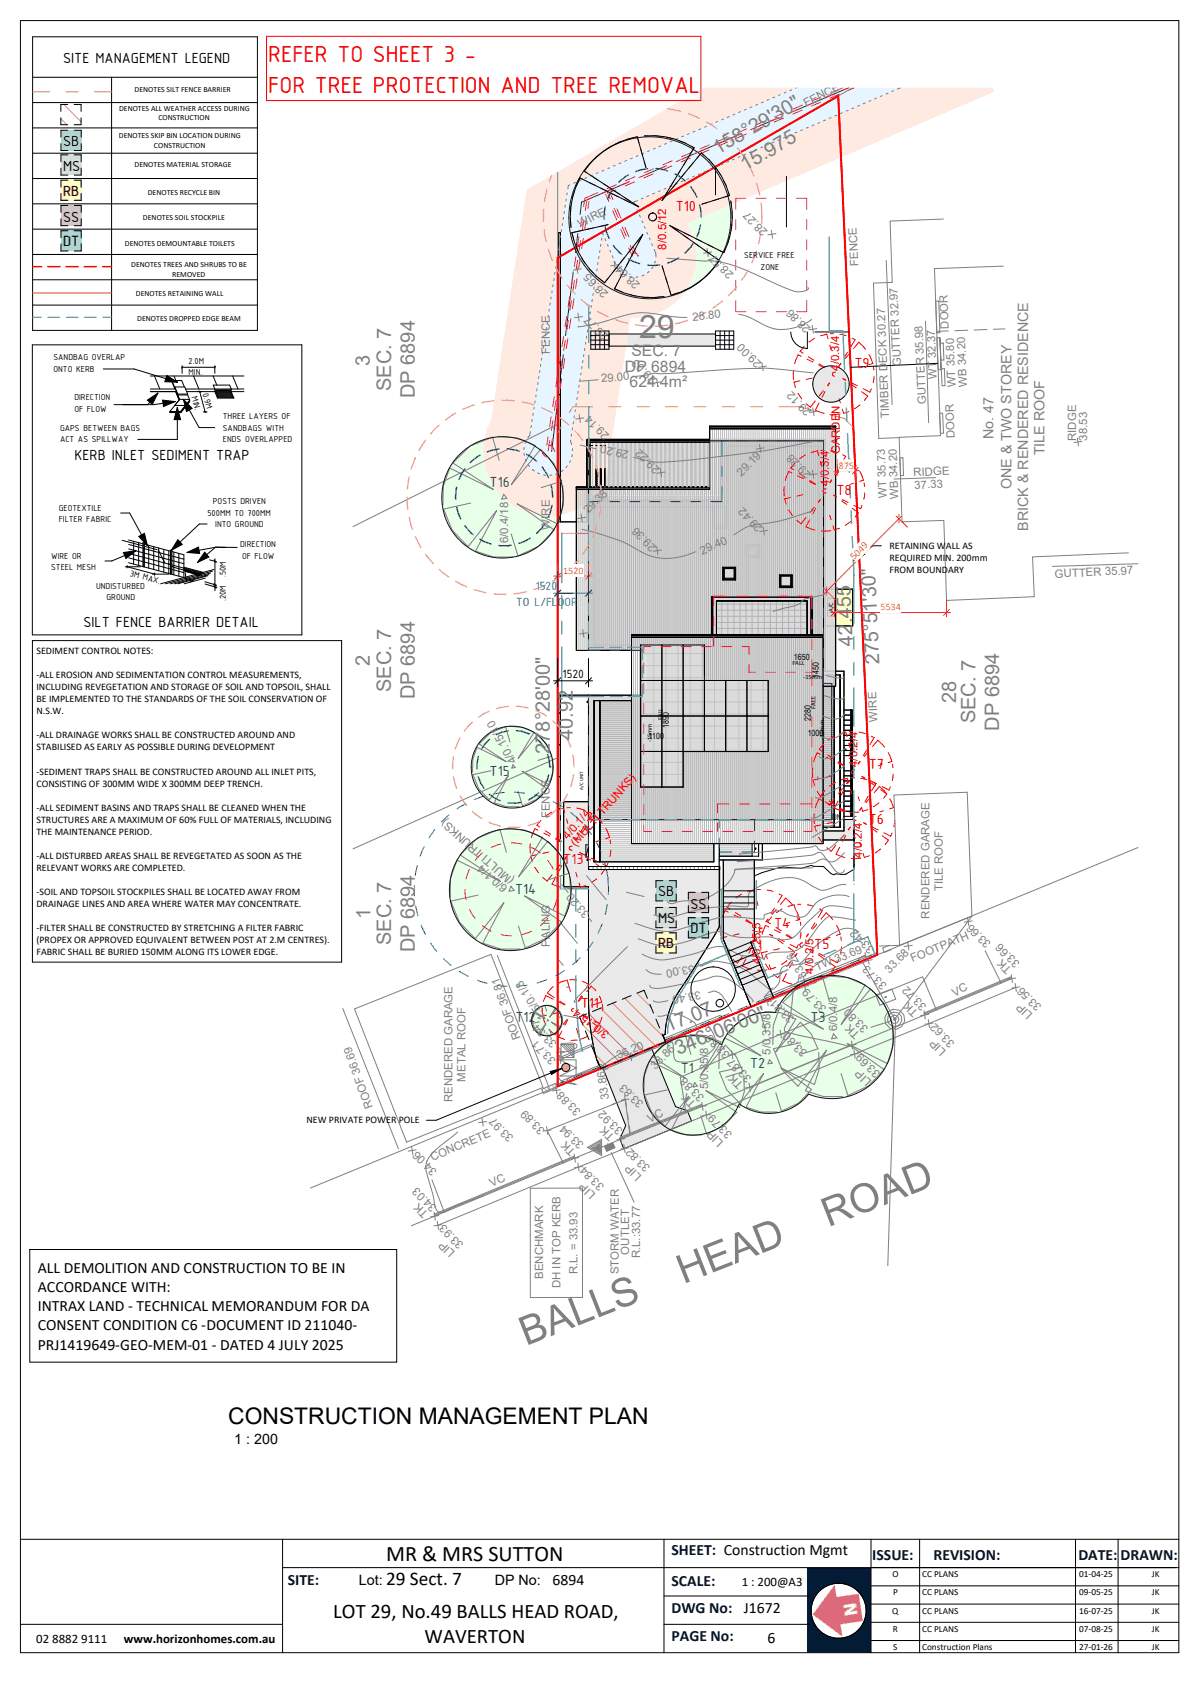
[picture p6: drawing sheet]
<svg xmlns="http://www.w3.org/2000/svg" width="297mm" height="420mm" viewBox="0 0 297 420" stroke-linecap="round" stroke-linejoin="round" font-family="sans-serif">
<defs><g id="words">
<g font-size="9.9" fill="#808080">
<text x="204.5" y="303" transform="rotate(-21 204.5 303)">ROAD</text>
<text x="168.7" y="317.1" transform="rotate(-21 168.7 317.1)">HEAD</text>
<text x="129.9" y="332.4" transform="rotate(-21 129.9 332.4)">BALLS</text>
</g>
<text font-size="7.9" fill="#808080" x="157.8" y="83.5">29</text>
<g font-size="6.2" fill="#f00">
<text x="66.2" y="15.3">REFER TO SHEET 3 -</text>
<text x="66.2" y="22.8">FOR TREE PROTECTION AND TREE REMOVAL</text>
</g>
<text font-size="5.6" x="56.4" y="351.6">CONSTRUCTION MANAGEMENT PLAN</text>
<text font-size="5.5" x="95.4" y="385.5">MR &amp; MRS SUTTON</text>
<g font-size="5.1">
<text x="82.3" y="399.5">LOT 29, No.49 BALLS HEAD ROAD,</text>
<text x="104.8" y="405.7">WAVERTON</text>
</g>
<g font-size="4.9" fill="#808080">
<text x="177.2" y="38.2" transform="rotate(-30 177.2 38.2)">158°29'30&quot;</text>
<text x="184" y="42.3" transform="rotate(-30 184 42.3)">15.975</text>
<text x="91.3" y="90.3" transform="rotate(-90 91.3 90.3)">3</text>
<text x="96.6" y="96.5" transform="rotate(-90 96.6 96.5)">SEC. 7</text>
<text x="102.4" y="98.3" transform="rotate(-90 102.4 98.3)">DP 6894</text>
<text x="210.6" y="159.4" transform="rotate(-93 210.6 159.4)">42.455</text>
<text x="91.3" y="164.6" transform="rotate(-90 91.3 164.6)">2</text>
<text x="217.1" y="164" transform="rotate(-93 217.1 164)">275°51'30&quot;</text>
<text x="96.6" y="170.9" transform="rotate(-90 96.6 170.9)">SEC. 7</text>
<text x="102.4" y="172.6" transform="rotate(-90 102.4 172.6)">DP 6894</text>
<text x="236.1" y="173.6" transform="rotate(-90 236.1 173.6)">28</text>
<text x="240.8" y="178.6" transform="rotate(-90 240.8 178.6)">SEC. 7</text>
<text x="141.4" y="182.7" transform="rotate(-90 141.4 182.7)">40.92</text>
<text x="246.7" y="180.4" transform="rotate(-90 246.7 180.4)">DP 6894</text>
<text x="135.8" y="186.1" transform="rotate(-90 135.8 186.1)">278°28'00&quot;</text>
<text x="91.5" y="226.9" transform="rotate(-90 91.5 226.9)">1</text>
<text x="96.6" y="233.4" transform="rotate(-90 96.6 233.4)">SEC. 7</text>
<text x="102.4" y="235.1" transform="rotate(-90 102.4 235.1)">DP 6894</text>
<text x="165" y="254.9" transform="rotate(-22 165 254.9)">17.07</text>
<text x="167.4" y="260.5" transform="rotate(-22 167.4 260.5)">346°06'00&quot;</text>
</g>
<text font-size="4.8" x="95.3" y="391.5">29 Sect. 7</text>
<text font-size="4.1" fill="#fcfcfc" x="208.3" y="396" transform="rotate(82 208.3 396)">N</text>
<g font-size="3.9">
<text x="15.6" y="15.5">SITE MANAGEMENT LEGEND</text>
<text x="15.6" y="36">SB</text>
<text x="15.6" y="42.1">MS</text>
<text x="15.6" y="48.3">RB</text>
<text x="15.6" y="54.8">SS</text>
<text x="15.6" y="60.8">DT</text>
<text x="18.4" y="113.6">KERB INLET SEDIMENT TRAP</text>
<text x="20.6" y="154.9">SILT FENCE BARRIER DETAIL</text>
<text x="162.5" y="221.3">SB</text>
<text x="162.5" y="228">MS</text>
<text x="170.5" y="224.4">SS</text>
<text x="170.5" y="230.4">DT</text>
<text x="162.5" y="234.2">RB</text>
<text x="9.3" y="314.2">ALL DEMOLITION AND CONSTRUCTION TO BE IN</text>
<text x="9.3" y="319">ACCORDANCE WITH:</text>
<text x="9.3" y="323.8">INTRAX LAND - TECHNICAL MEMORANDUM FOR DA</text>
<text x="9.3" y="328.5">CONSENT CONDITION C6 -DOCUMENT ID 211040-</text>
<text x="9.3" y="333.3">PRJ1419649-GEO-MEM-01 - DATED 4 JULY 2025</text>
<text x="136.4" y="391.4">6894</text>
<text x="183.7" y="398.3">J1672</text>
<text x="189.5" y="405.6">6</text>
</g>
<g font-size="3.9" fill="#f00">
<text x="166.8" y="52.2">T10</text>
<text x="211" y="90.8">T9</text>
<text x="206.5" y="122.2">T8</text>
<text x="214.5" y="189.9">T7</text>
<text x="214.5" y="203.4">T6</text>
<text x="139.1" y="213.2">T13</text>
<text x="191.1" y="229.2">T4</text>
<text x="201" y="234.4">T5</text>
<text x="143.4" y="248.9">T11</text>
</g>
<g font-size="3.9" fill="#808080">
<text x="155.9" y="87.9">SEC. 7</text>
<text x="154.3" y="91.8">DP 6894</text>
<text x="155.4" y="95.7">624.4m²</text>
</g>
<g font-size="3.9" fill="#008040">
<text x="120.9" y="120.2">T16</text>
<text x="120.9" y="191.5">T15</text>
<text x="127.2" y="220.8">T14</text>
<text x="127.2" y="252.4">T12</text>
<text x="200.1" y="252.4">T3</text>
<text x="185.2" y="263.7">T2</text>
<text x="168.1" y="265">T1</text>
</g>
<g font-size="3.9" fill="#00182c">
<text x="165.8" y="384">SHEET: Construction Mgmt</text>
<text x="215.3" y="385.2">ISSUE:</text>
<text x="230.5" y="385.2">REVISION:</text>
<text x="266.2" y="385.2">DATE:</text>
<text x="276.7" y="385.2">DRAWN:</text>
<text x="71" y="391.5">SITE:</text>
<text x="165.8" y="391.6">SCALE:</text>
<text x="165.8" y="398.3">DWG No:</text>
<text x="165.8" y="405.2">PAGE No:</text>
</g>
<g font-size="3.5" fill="#808080">
<text x="245.2" y="108.4" transform="rotate(-90 245.2 108.4)">No. 47</text>
<text x="257.9" y="112.4" transform="rotate(-90 257.9 112.4)">TILE ROOF</text>
<text x="249.7" y="120.8" transform="rotate(-90 249.7 120.8)">ONE &amp; TWO STOREY</text>
<text x="253.9" y="131.1" transform="rotate(-90 253.9 131.1)">BRICK &amp; RENDERED RESIDENCE</text>
<text x="39.4" y="278.9" transform="rotate(-90 39.4 278.9)">RENDERED RESIDENCE</text>
</g>
<g font-size="3.5">
<text x="57.8" y="356.6">1 : 200</text>
<text x="88.6" y="391.5">Lot:</text>
<text x="122.2" y="391.5">DP No:</text>
</g>
<g font-size="3.2" fill="#00f">
<text x="127.5" y="149.5">TO L/FLOOR</text>
<text x="132.3" y="145.7">1520</text>
</g>
<g font-size="3.2">
<text x="138.9" y="167.4">1520</text>
<text x="183.1" y="391.5">1 : 200@A3</text>
<text x="9" y="405.7">02 8882 9111</text>
<text x="30.6" y="405.7">www.horizonhomes.com.au</text>
</g>
<g font-size="2.8" fill="#808080">
<text x="199" y="26.5" transform="rotate(-28 199 26.5)">FENCE</text>
<text x="143.3" y="56.3" transform="rotate(-28 143.3 56.3)">WIRE</text>
<text x="189.6" y="57.1" transform="rotate(-135 189.6 57.1)">28.27</text>
<text x="211.9" y="65.6" transform="rotate(-93 211.9 65.6)">FENCE</text>
<text x="158.1" y="70.2" transform="rotate(-135 158.1 70.2)">28.64</text>
<text x="181.2" y="67.6" transform="rotate(-135 181.2 67.6)">28.57</text>
<text x="150.3" y="72.4" transform="rotate(-135 150.3 72.4)">28.65</text>
<text x="150.3" y="82.8" transform="rotate(-135 150.3 82.8)">28.77</text>
<text x="171.1" y="79.1" transform="rotate(-5 171.1 79.1)">28.80</text>
<text x="200.3" y="81.1" transform="rotate(-135 200.3 81.1)">28.86</text>
<text x="234.3" y="81.2" transform="rotate(-92 234.3 81.2)">DOOR</text>
<text x="135.8" y="87.4" transform="rotate(-90 135.8 87.4)">FENCE</text>
<text x="188.1" y="89.6" transform="rotate(-135 188.1 89.6)">29.00</text>
<text x="148.5" y="94.4" transform="rotate(-5 148.5 94.4)">29.00</text>
<text x="162.1" y="93.5" transform="rotate(-135 162.1 93.5)">29.03</text>
<text x="222.5" y="90.3" transform="rotate(-93 222.5 90.3)">GUTTER 32.97</text>
<text x="231.3" y="93.6" transform="rotate(-92 231.3 93.6)">WT 32.37</text>
<text x="236" y="95.6" transform="rotate(-92 236 95.6)">WT 35.80</text>
<text x="238.7" y="95.5" transform="rotate(-92 238.7 95.5)">WB 34.20</text>
<text x="200.4" y="101.5" transform="rotate(-135 200.4 101.5)">29.12</text>
<text x="228.7" y="99.8" transform="rotate(-93 228.7 99.8)">GUTTER 35.98</text>
<text x="150.6" y="107.4" transform="rotate(-135 150.6 107.4)">29.14</text>
<text x="219.6" y="103.1" transform="rotate(-92 219.6 103.1)">TIMBER DECK 30.27</text>
<text x="155.4" y="111.4" transform="rotate(-168 155.4 111.4)">29.20</text>
<text x="235.7" y="108.2" transform="rotate(-92 235.7 108.2)">DOOR</text>
<text x="265.7" y="108.9" transform="rotate(-90 265.7 108.9)">RIDGE</text>
<text x="268.4" y="108.8" transform="rotate(-90 268.4 108.8)">38.53</text>
<text x="163" y="115.7" transform="rotate(-135 163 115.7)">29.22</text>
<text x="183.1" y="117.7" transform="rotate(-45 183.1 117.7)">29.19</text>
<text x="200.4" y="116.9" transform="rotate(-135 200.4 116.9)">29.28</text>
<text x="225.5" y="117.6" transform="rotate(-2 225.5 117.6)">RIDGE</text>
<text x="218.9" y="122.9" transform="rotate(-92 218.9 122.9)">WT 35.73</text>
<text x="221.8" y="123.2" transform="rotate(-92 221.8 123.2)">WB 34.20</text>
<text x="225.8" y="120.8" transform="rotate(-2 225.8 120.8)">37.33</text>
<text x="135.8" y="130.8" transform="rotate(-90 135.8 130.8)">WIRE</text>
<text x="145.2" y="127" transform="rotate(-45 145.2 127)">29.38</text>
<text x="188.4" y="130.1" transform="rotate(-135 188.4 130.1)">29.42</text>
<text x="125.5" y="134.2" transform="rotate(-90 125.5 134.2)">6/0.4/18</text>
<text x="162.2" y="135" transform="rotate(-135 162.2 135)">29.36</text>
<text x="173.3" y="136.9" transform="rotate(-24 173.3 136.9)">29.40</text>
<text x="260.4" y="142.6" transform="rotate(-3 260.4 142.6)">GUTTER 35.97</text>
<text x="216.6" y="178.2" transform="rotate(-93 216.6 178.2)">WIRE</text>
<text x="127.6" y="187.9" transform="rotate(-120 127.6 187.9)">4/0.15/10</text>
<text x="135.8" y="202" transform="rotate(-90 135.8 202)">FENCE</text>
<text x="125.5" y="219" transform="rotate(-139 125.5 219)">6/0.1/4</text>
<text x="127.1" y="217.1" transform="rotate(-139 127.1 217.1)">(MULTI TRUNKS)</text>
<text x="232.8" y="220" transform="rotate(-90 232.8 220)">TILE ROOF</text>
<text x="145.7" y="225.6" transform="rotate(-131 145.7 225.6)">33.20</text>
<text x="229.5" y="226.8" transform="rotate(-90 229.5 226.8)">RENDERED GARAGE</text>
<text x="135.8" y="233.7" transform="rotate(-90 135.8 233.7)">PALING</text>
<text x="244.8" y="232.9" transform="rotate(-135 244.8 232.9)">33.66</text>
<text x="171.3" y="238.2" transform="rotate(170 171.3 238.2)">33.00</text>
<text x="201.7" y="239.7" transform="rotate(-22 201.7 239.7)">TW 33.69</text>
<text x="216" y="234.2" transform="rotate(-135 216 234.2)">33.42</text>
<text x="225.3" y="237.6" transform="rotate(-23 225.3 237.6)">FOOTPATH</text>
<text x="249.9" y="239.3" transform="rotate(-135 249.9 239.3)">TK</text>
<text x="252" y="237.7" transform="rotate(-135 252 237.7)">33.66</text>
<text x="172.9" y="244.7" transform="rotate(170 172.9 244.7)">33.40</text>
<text x="199.4" y="241" transform="rotate(-120 199.4 241)">33.26</text>
<text x="219.1" y="243.2" transform="rotate(-135 219.1 243.2)">33.73</text>
<text x="219.6" y="240.4" transform="rotate(-45 219.6 240.4)">33.68</text>
<text x="134.9" y="251.2" transform="rotate(-124 134.9 251.2)">1.5/0.1/3</text>
<text x="196.2" y="251.5" transform="rotate(-135 196.2 251.5)">33.81</text>
<text x="204.2" y="248.9" transform="rotate(-135 204.2 248.9)">33.79</text>
<text x="226.9" y="249.8" transform="rotate(-135 226.9 249.8)">TK</text>
<text x="228.9" y="248.3" transform="rotate(-135 228.9 248.3)">33.72</text>
<text x="235.6" y="246.1" transform="rotate(-27 235.6 246.1)">VC</text>
<text x="255.1" y="250.5" transform="rotate(-135 255.1 250.5)">LIP</text>
<text x="257.3" y="248.5" transform="rotate(-135 257.3 248.5)">33.56</text>
<text x="68.4" y="254.8" transform="rotate(-113 68.4 254.8)">GUTTER 37.26</text>
<text x="128.6" y="256.4" transform="rotate(-110 128.6 256.4)">ROOF 36.81</text>
<text x="137.7" y="257.6" transform="rotate(-135 137.7 257.6)">33.34</text>
<text x="206.7" y="254.7" transform="rotate(-90 206.7 254.7)">6/0.4/8</text>
<text x="212.5" y="255.3" transform="rotate(-135 212.5 255.3)">TK</text>
<text x="214.5" y="253.8" transform="rotate(-135 214.5 253.8)">33.80</text>
<text x="235.8" y="257.4" transform="rotate(-135 235.8 257.4)">33.62</text>
<text x="137.4" y="261.7" transform="rotate(-135 137.4 261.7)">33.71</text>
<text x="152.7" y="261.6" transform="rotate(-23 152.7 261.6)">36.20</text>
<text x="180.4" y="260.2" transform="rotate(-135 180.4 260.2)">33.85</text>
<text x="190.2" y="260.4" transform="rotate(-90 190.2 260.4)">5/0.35/8</text>
<text x="199.4" y="259.8" transform="rotate(-135 199.4 259.8)">33.80</text>
<text x="233.7" y="259.4" transform="rotate(-135 233.7 259.4)">LIP</text>
<text x="115" y="267.1" transform="rotate(-90 115 267.1)">METAL ROOF</text>
<text x="161.8" y="264.1" transform="rotate(-45 161.8 264.1)">33.86</text>
<text x="174.8" y="268.9" transform="rotate(-90 174.8 268.9)">5/0.35/8</text>
<text x="183.7" y="267.7" transform="rotate(-135 183.7 267.7)">TK</text>
<text x="185.7" y="266.1" transform="rotate(-135 185.7 266.1)">33.87</text>
<text x="215.3" y="266.9" transform="rotate(-135 215.3 266.9)">LIP</text>
<text x="217.5" y="264.9" transform="rotate(-135 217.5 264.9)">33.69</text>
<text x="92.1" y="273.3" transform="rotate(-110 92.1 273.3)">ROOF 36.69</text>
<text x="111.7" y="272.1" transform="rotate(-90 111.7 272.1)">RENDERED GARAGE</text>
<text x="143.6" y="274.3" transform="rotate(-135 143.6 274.3)">33.88</text>
<text x="150.4" y="271.4" transform="rotate(-98 150.4 271.4)">33.86</text>
<text x="159.1" y="272.4" transform="rotate(-135 159.1 272.4)">33.83</text>
<text x="172" y="272.4" transform="rotate(-135 172 272.4)">TK</text>
<text x="174" y="270.8" transform="rotate(-135 174 270.8)">33.88</text>
<text x="126.9" y="280.8" transform="rotate(-135 126.9 280.8)">33.97</text>
<text x="134.7" y="278.9" transform="rotate(-135 134.7 278.9)">33.89</text>
<text x="151.9" y="280.5" transform="rotate(-135 151.9 280.5)">TK</text>
<text x="153.9" y="279" transform="rotate(-135 153.9 279)">33.92</text>
<text x="160.4" y="277.2" transform="rotate(-25 160.4 277.2)">VC</text>
<text x="178.7" y="282" transform="rotate(-135 178.7 282)">LIP</text>
<text x="180.9" y="280" transform="rotate(-135 180.9 280)">33.79</text>
<text x="106.8" y="286.7" transform="rotate(-23 106.8 286.7)">CONCRETE</text>
<text x="142.3" y="284.1" transform="rotate(-135 142.3 284.1)">TK</text>
<text x="144.3" y="282.5" transform="rotate(-135 144.3 282.5)">33.94</text>
<text x="108" y="289.1" transform="rotate(-135 108 289.1)">34.06</text>
<text x="121.4" y="293.1" transform="rotate(-25 121.4 293.1)">VC</text>
<text x="149.3" y="292.8" transform="rotate(-135 149.3 292.8)">33.84</text>
<text x="158.5" y="290.3" transform="rotate(-135 158.5 290.3)">LIP</text>
<text x="160.7" y="288.2" transform="rotate(-135 160.7 288.2)">33.82</text>
<text x="105.9" y="299.5" transform="rotate(-135 105.9 299.5)">TK</text>
<text x="107.9" y="298" transform="rotate(-135 107.9 298)">34.03</text>
<text x="147.1" y="294.8" transform="rotate(-135 147.1 294.8)">LIP</text>
<text x="112.4" y="309.2" transform="rotate(-135 112.4 309.2)">LIP</text>
<text x="114.6" y="307.2" transform="rotate(-135 114.6 307.2)">33.93</text>
<text x="155.3" y="309.8" transform="rotate(-90 155.3 309.8)">OUTLET</text>
<text x="158" y="310.7" transform="rotate(-90 158 310.7)">R.L.:33.77</text>
<text x="134.1" y="315.7" transform="rotate(-90 134.1 315.7)">BENCHMARK</text>
<text x="142.6" y="314.7" transform="rotate(-90 142.6 314.7)">R.L. = 33.93</text>
<text x="152.8" y="314.7" transform="rotate(-90 152.8 314.7)">STORM WATER</text>
<text x="138.4" y="318.1" transform="rotate(-90 138.4 318.1)">DH IN TOP KERB</text>
</g>
<g font-size="2.8" fill="#f00">
<text x="164.5" y="61.6" transform="rotate(-90 164.5 61.6)">8/0.5/12</text>
<text x="207.2" y="91.5" transform="rotate(-90 207.2 91.5)">4/0.3/4</text>
<text x="207.4" y="112.2" transform="rotate(-90 207.4 112.2)">GARDEN</text>
<text x="204.6" y="119.9" transform="rotate(-90 204.6 119.9)">4/0.3/4</text>
<text x="211.7" y="189.4" transform="rotate(-90 211.7 189.4)">4/0.2/4</text>
<text x="140.2" y="207.4" transform="rotate(-49 140.2 207.4)">4/0.1/4</text>
<text x="142.1" y="209.2" transform="rotate(-49 142.1 209.2)">(MULTI TRUNKS)</text>
<text x="212.8" y="211.8" transform="rotate(-90 212.8 211.8)">4/0.2/4</text>
<text x="187.7" y="238.1" transform="rotate(-90 187.7 238.1)">4/0.25/5</text>
<text x="200.8" y="240.4" transform="rotate(-90 200.8 240.4)">4/0.2/5</text>
<text x="150.6" y="255" transform="rotate(-143 150.6 255)">3/0.15/4</text>
</g>
<g font-size="2.5" fill="#ff8000">
<text x="207.1" y="115.8" transform="rotate(-3 207.1 115.8)">875</text>
<text x="139.1" y="141.7">1520</text>
<text x="210.9" y="138.3" transform="rotate(-45 210.9 138.3)">5049</text>
<text x="217.4" y="150.7">5534</text>
</g>
<g font-size="2.5">
<text x="219.6" y="135.5">RETAINING WALL AS</text>
<text x="219.6" y="138.5">REQUIRED MIN. 200mm</text>
<text x="219.6" y="141.5">FROM BOUNDARY</text>
<text x="9" y="161.5">SEDIMENT CONTROL NOTES:</text>
<text x="9" y="167.4">-ALL EROSION AND SEDIMENTATION CONTROL MEASUREMENTS,</text>
<text x="9" y="170.4">INCLUDING REVEGETATION AND STORAGE OF SOIL AND TOPSOIL, SHALL</text>
<text x="9" y="173.4">BE IMPLEMENTED TO THE STANDARDS OF THE SOIL CONSERVATION OF</text>
<text x="9" y="176.4">N.S.W.</text>
<text x="9" y="182.3">-ALL DRAINAGE WORKS SHALL BE CONSTRUCTED AROUND AND</text>
<text x="9" y="185.3">STABILISED AS EARLY AS POSSIBLE DURING DEVELOPMENT</text>
<text x="9" y="191.3">-SEDIMENT TRAPS SHALL BE CONSTRUCTED AROUND ALL INLET PITS,</text>
<text x="9" y="194.2">CONSISTING OF 300MM WIDE X 300MM DEEP TRENCH.</text>
<text x="9" y="200.2">-ALL SEDIMENT BASINS AND TRAPS SHALL BE CLEANED WHEN THE</text>
<text x="9" y="203.2">STRUCTURES ARE A MAXIMUM OF 60% FULL OF MATERIALS, INCLUDING</text>
<text x="9" y="206.1">THE MAINTENANCE PERIOD.</text>
<text x="9" y="212.1">-ALL DISTURBED AREAS SHALL BE REVEGETATED AS SOON AS THE</text>
<text x="9" y="215.1">RELEVANT WORKS ARE COMPLETED.</text>
<text x="9" y="221">-SOIL AND TOPSOIL STOCKPILES SHALL BE LOCATED AWAY FROM</text>
<text x="9" y="224">DRAINAGE LINES AND AREA WHERE WATER MAY CONCENTRATE.</text>
<text x="9" y="229.9">-FILTER SHALL BE CONSTRUCTED BY STRETCHING A FILTER FABRIC</text>
<text x="9" y="232.9">(PROPEX OR APPROVED EQUIVALENT BETWEEN POST AT 2.M CENTRES).</text>
<text x="9" y="235.9">FABRIC SHALL BE BURIED 150MM ALONG ITS LOWER EDGE.</text>
<text x="75.6" y="277.4">NEW PRIVATE POWER POLE</text>
</g>
<g font-size="2.3">
<text x="183.8" y="63.7">SERVICE FREE</text>
<text x="187.8" y="66.6">ZONE</text>
<text x="13.2" y="89">SANDBAG OVERLAP</text>
<text x="46.6" y="89.9">2.0M</text>
<text x="13.2" y="91.9">ONTO KERB</text>
<text x="46.6" y="92.7">MIN.</text>
<text x="18.4" y="98.8">DIRECTION</text>
<text x="18.4" y="101.6">OF FLOW</text>
<text x="47.3" y="98.1" transform="rotate(74 47.3 98.1)">MIN.</text>
<text x="50" y="97.3" transform="rotate(74 50 97.3)">0.9M</text>
<text x="14.8" y="106.4">GAPS BETWEEN BAGS</text>
<text x="55" y="103.6">THREE LAYERS OF</text>
<text x="55" y="106.4">SANDBAGS WITH</text>
<text x="14.8" y="109.2">ACT AS SPILLWAY</text>
<text x="55" y="109.3">ENDS OVERLAPPED</text>
<text x="52.5" y="124.4">POSTS DRIVEN</text>
<text x="14.5" y="126.1">GEOTEXTILE</text>
<text x="14.5" y="128.9">FILTER FABRIC</text>
<text x="51.2" y="127.3">500MM TO 700MM</text>
<text x="53.1" y="130.1">INTO GROUND</text>
<text x="12.6" y="137.9">WIRE OR</text>
<text x="59.3" y="135.1">DIRECTION</text>
<text x="59.8" y="137.9">OF FLOW</text>
<text x="12.6" y="140.8">STEEL MESH</text>
<text x="32" y="142.2" transform="rotate(15 32 142.2)">3M MAX.</text>
<text x="55.7" y="142.5" transform="rotate(-90 55.7 142.5)">.50M</text>
<text x="23.7" y="145.4">UNDISTURBED</text>
<text x="26.3" y="148.3">GROUND</text>
<text x="55.7" y="148.4" transform="rotate(-90 55.7 148.4)">.20M</text>
<text x="205.4" y="202.4">DN</text>
<text x="220.3" y="389.5">O</text>
<text x="227.6" y="389.5">CC PLANS</text>
<text x="266.4" y="389.5">01-04-25</text>
<text x="284.4" y="389.5">JK</text>
<text x="220.5" y="393.9">P</text>
<text x="227.6" y="393.9">CC PLANS</text>
<text x="266.4" y="393.9">09-05-25</text>
<text x="284.4" y="393.9">JK</text>
<text x="220.3" y="398.4">Q</text>
<text x="227.6" y="398.4">CC PLANS</text>
<text x="266.4" y="398.4">16-07-25</text>
<text x="284.4" y="398.4">JK</text>
<text x="220.4" y="402.9">R</text>
<text x="220.5" y="407.3">S</text>
<text x="227.6" y="402.9">CC PLANS</text>
<text x="227.6" y="407.3">Construction Plans</text>
<text x="266.4" y="402.9">07-08-25</text>
<text x="266.4" y="407.3">27-01-26</text>
<text x="284.4" y="402.9">JK</text>
<text x="284.4" y="407.3">JK</text>
</g>
<g font-size="2.1">
<text x="196" y="163.1">1650</text>
<text x="202.2" y="167.4" transform="rotate(-90 202.2 167.4)">1450</text>
<text x="165.1" y="179.8" transform="rotate(-90 165.1 179.8)">1890</text>
<text x="200.2" y="178" transform="rotate(-90 200.2 178)">2280</text>
<text x="160.1" y="182.5">1100</text>
<text x="199.4" y="181.7">1000</text>
</g>
<g font-size="1.9">
<text x="33.2" y="22.7">DENOTES SILT FENCE BARRIER</text>
<text x="29.4" y="27.3">DENOTES ALL WEATHER ACCESS DURING</text>
<text x="39.1" y="29.7">CONSTRUCTION</text>
<text x="29.3" y="34.1">DENOTES SKIP BIN LOCATION DURING</text>
<text x="33.2" y="41.3">DENOTES MATERIAL STORAGE</text>
<text x="38" y="36.5">CONSTRUCTION</text>
<text x="36.5" y="48.1">DENOTES RECYCLE BIN</text>
<text x="35.3" y="54.4">DENOTES SOIL STOCKPILE</text>
<text x="30.8" y="60.7">DENOTES DEMOUNTABLE TOILETS</text>
<text x="32.4" y="65.9">DENOTES TREES AND SHRUBS TO BE</text>
<text x="42.5" y="68.3">REMOVED</text>
<text x="33.5" y="73.1">DENOTES RETAINING WALL</text>
<text x="33.9" y="79.3">DENOTES DROPPED EDGE BEAM</text>
</g>
<g font-size="1.6">
<text x="205.7" y="151.1" transform="rotate(-90 205.7 151.1)">A/C</text>
<text x="195.6" y="164.2">FALL</text>
<text x="198.4" y="167.6">-15mm</text>
<text x="163.6" y="177.8" transform="rotate(-90 163.6 177.8)">FALL</text>
<text x="201.3" y="175" transform="rotate(-90 201.3 175)">FALL</text>
<text x="160.9" y="183.3" transform="rotate(-90 160.9 183.3)">-15mm</text>
<text x="203.5" y="182.5" transform="rotate(-90 203.5 182.5)">-15mm</text>
</g>
<text font-size="1.2" x="144" y="195.1" transform="rotate(-90 144 195.1)">A/C UNIT</text>
</g></defs>
<path d="M149.1 283l2.3-1 .6 1.5-2.3 1z" fill="#808080"/>
<path d="M155.9 202.4v5.9h47.3v-5.9zM155.9 160.6v11.1h2.3v-11.1z" fill="#fff"/>
<g fill="#eaeaea">
<path d="M178.6 212.3h7.6v20l-.9 .3 5.7 13.7-5.6 2.3-6.8-16.6z"/>
<path d="M203.2 205.2h5.2v-2.9h2.4v5.1h-7.6z"/>
<path d="M139.2 198v14.5l1.3 3.4 .5 3.1h4.3v28.4a57.6 57.6 0 0 0 2 14.3l1 2.2 16.1-6.6-.7-1.7 .5-.2a20.4 20.4 0 0 1 3.5-10.7l9.9-15.8v-14.2h-32.3v-16.7zM161.9 230.3h5v5h-5zM169.9 226.6h5v5h-5zM161.9 224.1h5v5h-5zM169.9 220.3h5v5h-5zM161.9 217.5h5v5h-5z"/>
</g>
<g fill="#fff">
<path d="M203.3 166.7h2.6v37.6h-2.7v-1.9h2.1v-33.6h-2z"/>
<path d="M177.6 208.3h8.1v3.1h-8.1z"/>
<path d="M148.1 202.4h7.8v5.9h20.3v4.5h-28.1z"/>
<path d="M203.7 154.6v11.1h2.6v-11.1zM175.2 105.9v2.6h28.5v37h2.6v-39.6zM142.3 125.8v3.1h2.6v-4.7z"/>
</g>
<path d="M151 108.9l-1.6 10.1-1.7 2.5-2.4 2.4v36.7h13.2v11.1h-13.2v30.7h60v-33.6h-2v-59.9zM159.4 161.9h.1v8.5h-.1z" fill="#dbdbdb"/>
<g fill="#fff">
<path d="M158.2 160.6h.3v7.4h-.3z"/>
<path d="M158.2 168h.3v3.7h-.3z"/>
</g>
<path d="M161.9 217.5h5v5h-5z" fill="#b7b7ff"/>
<path d="M161.9 224.1h5v5h-5z" fill="#c8e1d6"/>
<path d="M161.9 230.3h5v5h-5z" fill="#f1efa0"/>
<path d="M169.9 220.3h5v5h-5z" fill="#dac9af"/>
<path d="M169.9 226.6h5v5h-5z" fill="#84a9ff"/>
<g fill="#e8e8e8">
<path d="M148.8 263.6l12-4.9 6 14.5 2.9 1 1 2.6-16.7 6.9-1-2.5 1.5-3.3z"/>
<path d="M155 82.5h21.7v3h-22.1z"/>
<circle cx="205.2" cy="94.8" r="4.5"/>
</g>
<path d="M162.1 259.6l-.6 .7 5.3 12.9 2.9 1 1 2.6-5.2 2.1a12.3 12.3 0 0 0 17-6.3 12.5 12.5 0 0 0 17.1-2.4 15.2 15.2 0 0 0 19.8-8.3 15.2 15.2 0 0 0-8.1-19.8 15.2 15.2 0 0 0-19.9 7.9 12.5 12.5 0 0 0-13.3 8 12.3 12.3 0 0 0-16 1.6zM131.2 252a3.8 3.8 0 0 0 7.5 0 3.8 3.8 0 0 0-7.5 0zM111 219.7a15 15 0 0 0 30 0 15 15 0 0 0-30 0zM116.3 189.4a10.1 10.1 0 0 0 20.3 0 10.1 10.1 0 0 0-20.3 0zM113.3 112.4a15 15 0 0 0 3.2 23.3 15 15 0 0 0 21.9-8.6 16 16 0 0 1-18.8-18.6 14.9 14.9 0 0 0-6.3 3.9zM169.6 55.1a15.1 15.1 0 0 1 2.3 7.2 15.2 15.2 0 0 1-2.5 9.4 20 20 0 0 0 10.8-21.1z" fill="#e8ffe8"/>
<path d="M145.3 214h32.4v.7h-32.4z" fill="#fff"/>
<path d="M130.1 46.8l43.6-25.2h23l-56.4 24.2-9.5 61.6a6 6 0 0 0 3.6 9.9 6 6 0 0 0 6.4-8.3l8-51.5 3.8 9a5.2 5.2 0 0 0 6.2 1.5 5.2 5.2 0 0 0 3.1-5.5l-5.4-12.6 65.9-28.3h22.7l.4 1-75.9 32.5a15.1 15.1 0 0 1 2.3 7.2 15.2 15.2 0 0 1-16.2 16.1l-6.3 40.6a16 16 0 0 1-21.7 6.4 16 16 0 0 1-6.4-21.7z" fill="#ffeae1"/>
<path d="M140.3 45.8l56.4-24.2h25.7l-65.9 28.3 5.4 12.6a5.2 5.2 0 0 1-3.1 5.5 5.2 5.2 0 0 1-6.2-1.5l-3.8-9-8 51.5a6 6 0 0 1-6.4 8.3 6 6 0 0 1-3.6-9.9z" fill="#e6f5ff"/>
<path d="M206.3 145.5h4.2v9.1h-4.2z" fill="#ffffc1"/>
<g fill="#fffff2">
<path d="M204.4 147.8l1.4-.1 .2 .2-.1 4.2-1.3 .1-.3-.2z"/>
<path d="M203.7 145.5v9.1h2.6v-9.1zM204.4 147.8l1.4-.1 .2 .2v4.1l-.2 .2-1.5-.1z"/>
</g>
<circle cx="139.7" cy="263.6" r="1" fill="#ffb591"/>
<g fill="none" stroke="#ebebeb" stroke-width=".25">
<path d="M175.9 117h.2M175.9 111h.2M175.9 114h.2M176.9 117h.3M176.9 111h.3M176.9 114h.3M144.9 123h.1M144.9 126h.1M149.9 123h27.9M152.8 122.4v1.1M155.8 120.9v2.6M158.8 122.4v1.1"/>
<path d="M161.8 122.4v1.1M164.8 122.4v1.1M167.8 122.4v1.1M170.8 120.9v2.6M173.8 120.9v2.6M175.9 120h.2M176.8 122.4v1.1M176.9 120h.3"/>
</g>
<path d="M203.2 169.3h2.7M203.3 168.8h2.6M203.3 168.3h2.6M203.3 167.8h2.6M203.3 167.3h2.6M203.3 166.8h2.6" fill="none" stroke="#f0f0f0" stroke-width=".25"/>
<path d="M176 147.7v9.1M176 147.5h8.2M184.8 147.5h15.4M200.2 147.7v9.1" fill="none" stroke="#fcfcfc" stroke-width=".25"/>
<path d="M175.2 120.2v.1M200.2 148.4v8.4" fill="none" stroke="#f4f4f4" stroke-width=".25"/>
<g fill="none" stroke="#ccc" stroke-width=".25">
<path d="M175.2 108.9h28.1l-.1 60.3M175.2 108.5h28.5v57.2M175.2 105.9h31.1M175.2 109.2h2.6M178.2 108.9v15h-32.9M178.5 108.5h.2l.2 .2-.2 .1h-.2zM202.7 108.5h.2l.2 .2-.2 .1h-.2zM142.3 128.9h3M144.9 120.9v8M144.9 124.3l.2-.1 .2 .2-.2 .2-.2-.1zM145.3 120.9v39.7M145.7 120.9v2.6h32.1v-1.1"/>
<path d="M146.4 122.4v1.1M149.9 122.4v1.1M174.9 123.4l.2-.1 .1 .2-.1 .2-.2-.1zM175.2 120.2v.7h-32.9M176.3 125.2v5.3h3.2v-20.3h22.5v46.6M176.9 125.2v4.9h2.2v-4.9M179.5 125.2h-32.9v34.1h9.3M184.2 134.9h2.9v2.3h-2.3M184.8 134.9v12.6M184.8 137.7h2.7v-3.2h-3.3v13M176 147.5h24.2M176 147.7v9.1"/>
<path d="M200.2 147.7v9.1M203.7 154.6h2.6M203.7 145.5h2.6M204.4 147.8l1.4-.1 .2 .2v4l-.2 .3h-1.2l-.3-.2zM203.3 165.7h3M203.3 166.7h3M205.9 166.7v2.8"/>
</g>
<g fill="none" stroke="#f2f2f2" stroke-width=".25">
<path d="M175.2 109.2h.7v13.2h-.9v-1.5M175.8 109.2v13.2M176.1 109.2h.8v13.2h-.8zM176.9 109.2v13.2M177.2 109.2h.8v13.2h-.8zM178 109.2v13.2M146.3 120.9v1.5h.8v-1.5M147.1 120.9v1.5M147.4 120.9v1.5h.8v-1.5M148.2 120.9v1.5M148.4 120.9v1.5h.9l-.1-1.5M149.5 120.9v1.5h.8v-1.5"/>
<path d="M150.3 120.9v1.5M150.6 120.9v1.5h.8v-1.5M151.3 120.9v1.5M151.6 120.9v1.5h.9v-1.5M152.4 120.9v1.5M152.7 120.9v1.5h.8v-1.5M153.8 120.9v1.5h.8v-1.5M154.5 120.9v1.5M154.8 120.9v1.5h.9v-1.5M155.6 120.9v1.5M155.9 120.9v1.5h.8v-1.5M156.7 120.9v1.5"/>
<path d="M157 120.9v1.5h.8l-.1-1.5M158 120.9v1.5h.8v-1.5M158.8 120.9v1.5M159.1 120.9v1.5h.8v-1.5M159.9 120.9v1.5M160.1 120.9v1.5h.9v-1.5M160.9 120.9v1.5M161.2 120.9v1.5h.8v-1.5M162.3 120.9v1.5h.8v-1.5M163.1 120.9v1.5M163.3 120.9v1.5h.9v-1.5M164.1 120.9v1.5"/>
<path d="M164.4 120.9v1.5h.8v-1.5M165.2 120.9v1.5M165.5 120.9v1.5h.8l-.1-1.5M166.5 120.9v1.5h.9v-1.5M167.3 120.9v1.5M167.6 120.9v1.5h.8v-1.5M168.4 120.9v1.5M168.7 120.9v1.5h.8v-1.5M169.4 120.9v1.5M169.7 120.9v1.5h.9l-.1-1.5M170.8 120.9v1.5h.8v-1.5M171.6 120.9v1.5"/>
<path d="M171.9 120.9v1.5h.8v-1.5M172.6 120.9v1.5M172.9 120.9v1.5h.9v-1.5M173.7 120.9v1.5M174 120.9v1.5h.8v-1.5"/>
</g>
<g fill="none" stroke="#9f9f9f" stroke-width=".25">
<path d="M144.9 111h.1M144.9 114h.1M144.9 117h.1M150.3 111h.3M150.3 114h.3M150.3 117h.3M151.4 111h.2M151.4 114h.2M151.4 117h.2M152.5 111h.2M152.5 114h.2M152.5 117h.2"/>
<path d="M153.5 111h.3M153.5 114h.3M153.5 117h.3M154.6 111h.2M154.6 114h.2M154.6 117h.2M155.7 111h.2M155.7 114h.2M155.7 117h.2M155.8 109.2v11M156.7 111h.3M156.7 114h.3"/>
<path d="M156.7 117h.3M157.8 111h.2M157.8 114h.2M157.8 117h.2M158.8 111h.3M158.8 114h.3M158.8 117h.3M159.9 111h.2M159.9 114h.2M159.9 117h.2M161 111h.2M161 114h.2"/>
<path d="M161 117h.2M162 111h.3M162 114h.3M162 117h.3M163.1 111h.2M163.1 114h.2M163.1 117h.2M164.2 111h.2M164.2 114h.2M164.2 117h.2M165.2 111h.3M165.2 114h.3"/>
<path d="M165.2 117h.3M166.3 111h.2M166.3 114h.2M166.3 117h.2M167.4 111h.2M167.4 114h.2M167.4 117h.2M168.4 111h.3M168.4 114h.3M168.4 117h.3M169.5 111h.2M169.5 114h.2"/>
<path d="M169.5 117h.2M170.6 111h.2M170.6 114h.2M170.6 117h.2M170.8 109.2v11M171.6 111h.3M171.6 114h.3M171.6 117h.3M172.7 111h.2M172.7 114h.2M172.7 117h.2M173.8 111h.2"/>
<path d="M173.8 114h.2M173.8 117h.2M173.8 109.2v11M174.8 111h.2M174.8 114h.2M174.8 117h.2M144.9 120h.1M150.3 120h.3M151.4 120h.2M152.5 120h.2M153.5 120h.3M154.6 120h.2"/>
<path d="M155.7 120h.2M156.7 120h.3M157.8 120h.2M158.8 120h.3M159.9 120h.2M161 120h.2M162 120h.3M163.1 120h.2M164.2 120h.2M165.2 120h.3M166.3 120h.2M167.4 120h.2"/>
<path d="M168.4 120h.3M169.5 120h.2M170.6 120h.2M171.6 120h.3M172.7 120h.2M173.8 120h.2M174.8 120h.2"/>
</g>
<g fill="none" stroke="#b7b7b7" stroke-width=".25">
<path d="M175.4 105.9v50.9M175.9 105.9v41.6M176.4 105.9v41.6M176.9 105.9v41.6M177.4 105.9v41.6M177.9 105.9v41.6M178.4 105.9v41.6M178.9 105.9v34.2M179.4 105.9v34.2M179.9 105.9v34.2M180.4 105.9v34.2M180.9 105.9v34.2"/>
<path d="M181.4 105.9v34.2M181.9 105.9v41.6M182.4 105.9v41.6M182.9 105.9v41.6M183.4 105.9v41.6M183.9 105.9v41.6M184.4 105.9v41.6M184.9 105.9v41.6M185.4 105.9v41.6M185.9 105.9v41.6M186.4 105.9v41.6M186.9 105.9v41.6"/>
<path d="M187.4 105.9v41.6M187.9 105.9v41.6M188.4 105.9v41.6M188.9 105.9v41.6M189.4 105.9v41.6M189.9 105.9v41.6M190.4 105.9v41.6M190.9 105.9v41.6M191.4 105.9v41.6M191.9 105.9v41.6M192.4 105.9v41.6M192.9 105.9v36.1"/>
<path d="M193.4 105.9v36.1M193.9 105.9v36.1M194.4 105.9v36.1M194.9 105.9v36.1M195.4 105.9v36.1M195.9 105.9v41.6M196.4 105.9v41.6M196.9 105.9v41.6M197.4 105.9v41.6M197.9 105.9v41.6M198.4 105.9v41.6M198.9 105.9v41.6"/>
<path d="M199.4 105.9v41.6M199.9 105.9v41.6M200.4 105.9v41.6M200.9 105.9v50.9M201.4 105.9v50.9M201.9 105.9v50.9M202.4 105.9v50.9M202.9 105.9v50.9M203.4 105.9v63.6M203.9 105.9v63.6M204.4 105.9v63.6M204.9 105.9v63.6"/>
<path d="M205.4 105.9v63.6M205.9 105.9v63.6M142.4 120.9v39.7M142.9 120.9v39.7M143.4 120.9v39.7M143.9 120.9v39.7M144.4 120.9v39.7M144.9 120.9v39.7M145.4 120.9v39.7M145.9 120.9v39.7M146.4 120.9v39.7M146.9 120.9v39.7"/>
<path d="M147.4 120.9v39.7M147.9 120.9v39.7M148.4 120.9v39.7M148.9 120.9v39.7M149.4 120.9v39.7M149.9 120.9v39.7M150.4 120.9v39.7M150.9 120.9v39.7M151.4 120.9v39.7M151.9 120.9v39.7M152.4 120.9v39.7M152.9 120.9v39.7"/>
<path d="M153.4 120.9v39.7M153.9 120.9v39.7M154.4 120.9v39.7M154.9 120.9v39.7M155.4 120.9v39.7M155.9 120.9v39.7M156.4 120.9v35.9M156.9 120.9v35.9M157.4 120.9v35.9M157.9 120.9v35.9M158.4 120.9v35.9M158.9 120.9v35.9"/>
<path d="M159.4 120.9v35.9M159.9 120.9v35.9M160.4 120.9v35.9M160.9 120.9v35.9M161.4 120.9v35.9M161.9 120.9v35.9M162.4 120.9v35.9M162.9 120.9v35.9M163.4 120.9v35.9M163.9 120.9v35.9M164.4 120.9v35.9M164.9 120.9v35.9"/>
<path d="M165.4 120.9v35.9M165.9 120.9v35.9M166.4 120.9v35.9M166.9 120.9v35.9M167.4 120.9v35.9M167.9 120.9v35.9M168.4 120.9v35.9M168.9 120.9v35.9M169.4 120.9v35.9M169.9 120.9v35.9M170.4 120.9v35.9M170.9 120.9v35.9"/>
<path d="M171.4 120.9v35.9M171.9 120.9v35.9M172.4 120.9v35.9M172.9 120.9v35.9M173.4 120.9v35.9M173.9 120.9v35.9M174.4 120.9v35.9M174.9 120.9v35.9M156.4 157.4v50.9M156.9 157.4v50.9M157.4 157.4v50.9M157.9 157.4v50.9"/>
<path d="M158.4 157.4v1.9M158.9 157.4v1.9M159.4 157.4v1.9M159.9 157.4v1.9M160.4 157.4v1.9M160.9 157.4v1.9M161.4 157.4v1.9M161.9 157.4v1.9M162.4 157.4v1.9M162.9 157.4v1.9M163.4 157.4v1.9M163.9 157.4v1.9"/>
<path d="M164.4 157.4v1.9M164.9 157.4v1.9M165.4 157.4v1.9M165.9 157.4v1.9M166.4 157.4v1.9M166.9 157.4v1.9M167.4 157.4v1.9M167.9 157.4v1.9M168.4 157.4v1.9M168.9 157.4v1.9M169.4 157.4v1.9M169.9 157.4v1.9"/>
<path d="M170.4 157.4v1.9M170.9 157.4v1.9M171.4 157.4v1.9M171.9 157.4v1.9M172.4 157.4v1.9M172.9 157.4v1.9M173.4 157.4v1.9M173.9 157.4v9.4M174.4 157.4v10.6M174.9 157.4v10.6M175.4 157.4v10.6M175.9 147.7v9.1"/>
<path d="M175.9 157.4v10.6M176.4 157.4v10.6M176.9 157.4v10.6M177.4 157.4v10.6M177.9 157.4v10.6M178.4 157.4v10.6M178.9 143.2v4.3M178.9 157.4v10.6M179.4 143.2v4.3M179.4 157.4v10.6M179.9 143.2v4.3M179.9 157.4v10.6"/>
<path d="M180.4 143.2v4.3M180.4 157.4v10.6M180.9 143.2v4.3M180.9 157.4v10.6M181.4 143.2v4.3M181.4 157.4v10.6M181.9 157.4v10.6M182.4 157.4v10.6M182.9 157.4v10.6M183.4 157.4v10.6M183.9 157.4v10.6M184.4 157.4v10.6"/>
<path d="M184.9 157.4v10.6M185.4 157.4v10.6M185.9 157.4v10.6M186.4 157.4v10.6M186.9 157.4v10.6M187.4 157.4v10.6M187.9 157.4v10.6M188.4 157.4v10.6M188.9 157.4v10.6M189.4 157.4v10.6M189.9 157.4v50.9M190.4 157.4v50.9"/>
<path d="M190.9 157.4v50.9M191.4 157.4v50.9M191.9 157.4v50.9M192.4 157.4v50.9M192.9 145.1v2.4M192.9 157.4v50.9M193.4 145.1v2.4M193.4 157.4v50.9M193.9 145.1v2.4M193.9 157.4v50.9M194.4 145.1v2.4M194.4 157.4v50.9"/>
<path d="M194.9 145.1v2.4M194.9 157.4v50.9M195.4 145.1v2.4M195.4 157.4v50.9M195.9 157.4v50.9M196.4 157.4v50.9M196.9 157.4v50.9M197.4 157.4v50.9M197.9 157.4v50.9M198.4 157.4v50.9M198.9 157.4v50.9M199.4 157.4v50.9"/>
<path d="M199.9 157.4v50.9M200.4 157.4v50.9M200.9 157.4v50.9M201.4 157.4v50.9M201.9 157.4v50.9M202.4 157.4v50.9M202.9 157.4v50.9M148.1 179.8h7.8M148.1 179.3h7.8M148.1 178.8h7.8M148.1 178.3h7.8M148.1 177.8h7.8"/>
<path d="M148.1 177.3h7.8M148.1 176.8h7.8M148.1 176.3h7.8M148.1 175.8h7.8M148.1 175.3h7.8M148.1 174.8h7.8M148.1 174.3h7.8M148.1 173.8h7.8M148.1 173.3h7.8M203.2 179.8h2.7M203.2 179.3h2.7M203.2 178.8h2.7"/>
<path d="M203.2 178.3h2.7M203.2 177.8h2.7M203.2 177.3h2.7M203.2 176.8h2.7M203.2 176.3h2.7M203.2 175.8h2.7M203.2 175.3h2.7M203.2 174.8h2.7M203.2 174.3h2.7M203.2 173.8h2.7M203.2 173.3h2.7M203.2 172.8h2.7"/>
<path d="M203.2 172.3h2.7M203.2 171.8h2.7M203.2 171.3h2.7M203.2 170.8h2.7M203.2 170.3h2.7M203.2 169.8h2.7M148.1 199.8h7.8M148.1 199.3h7.8M148.1 198.8h7.8M148.1 198.3h7.8M148.1 197.8h7.8M148.1 197.3h7.8"/>
<path d="M148.1 196.8h7.8M148.1 196.3h7.8M148.1 195.8h7.8M148.1 195.3h7.8M148.1 194.8h7.8M148.1 194.3h7.8M148.1 193.8h7.8M148.1 193.3h7.8M148.1 192.8h7.8M148.1 192.3h7.8M148.1 191.8h7.8M148.1 191.3h7.8"/>
<path d="M148.1 190.8h7.8M148.1 190.3h7.8M148.1 189.8h7.8M148.1 189.3h7.8M148.1 188.8h7.8M148.1 188.3h7.8M148.1 187.8h7.8M148.1 187.3h7.8M148.1 186.8h7.8M148.1 186.3h7.8M148.1 185.8h7.8M148.1 185.3h7.8"/>
<path d="M148.1 184.8h7.8M148.1 184.3h7.8M148.1 183.8h7.8M148.1 183.3h7.8M148.1 182.8h7.8M148.1 182.3h7.8M148.1 181.8h7.8M148.1 181.3h7.8M148.1 180.8h7.8M148.1 180.3h7.8M158.4 194.3v14M158.9 194.3v14"/>
<path d="M159.4 194.3v14M159.9 194.3v14M160.4 194.3v14M160.9 194.3v14M161.4 194.3v14M161.9 194.3v14M162.4 194.3v14M162.9 194.3v14M163.4 194.3v14M163.9 194.3v14M164.4 194.3v14M164.9 194.3v14"/>
<path d="M165.4 194.3v14M165.9 194.3v14M166.4 194.3v14M166.9 194.3v14M167.4 194.3v14M167.9 194.3v14M168.4 194.3v14M168.9 185.6v22.7M169.4 185.6v22.7M169.9 185.6v22.7M170.4 185.6v22.7M170.9 185.6v22.7"/>
<path d="M171.4 185.6v22.7M171.9 185.6v22.7M172.4 185.6v22.7M172.9 185.6v22.7M173.4 185.6v22.7M173.9 185.6v22.7M174.4 185.6v22.7M174.9 185.6v22.7M175.4 185.6v22.7M175.9 185.6v22.7M176.4 185.6v22.7M176.9 185.6v22.7"/>
<path d="M177.4 185.6v22.7M177.9 185.6v22.7M178.4 185.6v22.7M178.9 185.6v22.7M179.4 185.6v22.7M179.9 185.6v22.7M180.4 185.6v22.7M180.9 185.6v22.7M181.4 185.6v22.7M181.9 185.6v22.7M182.4 185.6v22.7M182.9 185.6v22.7"/>
<path d="M183.4 185.6v22.7M183.9 185.6v22.7M184.4 185.6v22.7M184.9 185.6v22.7M185.4 185.6v22.7M185.9 185.6v22.7M186.4 185.6v22.7M186.9 185.6v22.7M187.4 185.6v22.7M187.9 185.6v22.7M188.4 185.6v22.7M188.9 185.6v22.7"/>
<path d="M189.4 185.6v22.7M203.2 199.8h2.7M203.2 199.3h2.7M203.2 198.8h2.7M203.2 198.3h2.7M203.2 197.8h2.7M203.2 197.3h2.7M203.2 196.8h2.7M203.2 196.3h2.7M203.2 195.8h2.7M203.2 195.3h2.7M203.2 194.8h2.7"/>
<path d="M203.2 194.3h2.7M203.2 193.8h2.7M203.2 193.3h2.7M203.2 192.8h2.7M203.2 192.3h2.7M203.2 191.8h2.7M203.2 191.3h2.7M203.2 190.8h2.7M203.2 190.3h2.7M203.2 189.8h2.7M203.2 189.3h2.7M203.2 188.8h2.7"/>
<path d="M203.2 188.3h2.7M203.2 187.8h2.7M203.2 187.3h2.7M203.2 186.8h2.7M203.2 186.3h2.7M203.2 185.8h2.7M203.2 185.3h2.7M203.2 184.8h2.7M203.2 184.3h2.7M203.2 183.8h2.7M203.2 183.3h2.7M203.2 182.8h2.7"/>
<path d="M203.2 182.3h2.7M203.2 181.8h2.7M203.2 181.3h2.7M203.2 180.8h2.7M203.2 180.3h2.7M148.1 203.8h7.8M148.1 203.3h7.8M148.1 202.8h7.8M148.1 202.3h7.8M148.1 201.8h7.8M148.1 201.3h7.8M148.1 200.8h7.8"/>
<path d="M148.1 200.3h7.8M148.1 211.3h28.1M148.1 210.8h28.1M148.1 210.3h28.1M148.1 209.8h28.1M148.1 209.3h28.1M148.1 208.8h28.1M148.1 208.3h28.1M148.1 204.3h7.8M148.1 204.8h7.8M148.1 205.3h7.8M148.1 205.8h7.8"/>
<path d="M148.1 206.3h7.8M148.1 206.8h7.8M148.1 207.3h7.8M148.1 207.8h7.8M148.1 211.8h28.1M148.1 212.3h28.1M177.6 211.3h8.1M177.6 210.8h8.1M177.6 210.3h8.1M177.6 209.8h8.1M177.6 209.3h8.1M177.6 208.8h8.1"/>
<path d="M177.6 208.3h8.1M203.2 203.8h2.7M203.2 203.3h2.7M203.2 202.8h2.7M203.2 202.3h2.7M203.2 201.8h2.7M203.2 201.3h2.7M203.2 200.8h2.7M203.2 200.3h2.7M134.4 268.7l.8 .9M135 268.4l.9 .9M136.2 267.9l.9 .9"/>
<path d="M136.8 267.6l.8 .8"/>
</g>
<g fill="none" stroke="#b2b2b2" stroke-width=".25">
<path d="M176.9 149.2h22.4M176.9 150.7h22.4M176.9 152.2h22.4M176.9 153.7h22.4M176.9 155.2h22.4M176.9 156.7h22.4M178.2 148.4v8.4M179.7 148.4v8.4M181.2 148.4v8.4M182.7 148.4v8.4M184.2 148.4v8.4M185.7 148.4v8.4"/>
<path d="M187.2 148.4v8.4M188.7 148.4v8.4M190.2 148.4v8.4M191.7 148.4v8.4M193.2 148.4v8.4M194.7 148.4v8.4M196.2 148.4v8.4M197.7 148.4v8.4M199.2 148.4v8.4"/>
</g>
<g fill="none" stroke="#c3c3c3" stroke-width=".25">
<path d="M158.4 159.3v35M161.4 159.3v35M164.4 159.3v35M167.4 159.3v35M170.4 159.3v26.3M173.4 159.3v26.3M158.2 161.4h15.7M158.2 164.3h15.7M158.2 167.3h15.7M158.2 170.3h31.5M158.2 173.3h31.5M158.2 176.3h31.5"/>
<path d="M158.2 179.3h31.5M176.4 168v17.6M179.4 168v17.6M182.4 168v17.6M185.4 168v17.6M188.4 168v17.6M158.2 182.3h31.5M158.2 185.3h31.5M158.2 188.3h10.5M158.2 191.2h10.5M158.2 194.2h10.5"/>
</g>
<g fill="none" stroke="#f3f3f3" stroke-width=".25">
<path d="M158.2 194.3h10.5M158.4 194.3h.1M161.4 194.3h.1M164.4 194.3h.1M167.4 194.3h.1M168.7 185.6h21M170.4 185.6h.1M173.4 185.6h.1M176.4 185.6h.1M179.4 185.6h.1M182.4 185.6h.1M185.4 185.6h.1"/>
<path d="M188.4 185.6h.1"/>
</g>
<g fill="none" stroke="#c99547" stroke-width=".25">
<path d="M138.5 105.4l-.8 1.5M146.3 100.4h-4.9l-.9 1.5M150.3 100.4h3M157.3 100.4h3M164.3 100.4h3M171.3 100.4h3M178.3 100.4h3M185.3 100.4h3M192.3 100.4h4.9l3.7 1M204.8 102.4l3.6 .9 2.3 2.3M143.9 253.1l8.9 8.9M145.3 250.2l10.5 10.6"/>
<path d="M148.3 248.9l10.5 10.6M151.3 247.7l10.5 10.6M154.3 246.5l9.4 9.4M157.3 245.2l3.4 3.5M146.9 260.3l2.9 2.9"/>
</g>
<g fill="none" stroke="#808080" stroke-width=".25">
<path d="M210.5 21.6l-3.6 2.1M137.7 42.4v21.2M190.4 56.9l.3 1.9M191.6 57.7l-2 .3M232.9 54.1l-13.1 .5 .5 15.1-4.7 .2 1.4 38.4 5-.2M142.4 65.5l.3 2M142.7 77.3l.3 2M143.5 66.4l-2 .3M143.8 78.2l-2 .2M151.6 64.5l.3 2M152.7 65.4l-1.9 .2M164.6 63.7l7.4 .6a32 32 0 0 1 7.9 .9l4.1 1.5 10.1 4.5a5.5 5.5 0 0 0 5.3 .4l.2-.3-.1-.3"/>
<path d="M169.6 78.4l-2.3-.1a60 60 0 0 0-10-1l-2.3 .4-3.2 .9a39.6 39.6 0 0 1-9 2.1l.1-.2M174.6 61.4l.3 2M175.7 62.2l-2 .3M182.4 77.6a15.3 15.3 0 0 1 5.7 2.4 11.3 11.3 0 0 0 12.3-1.1M218.8 64.3l1.4 35.6M228.5 79.3l.8 25.1M231 74.4l.8-.1 .2 7.9h-.7zM247.7 65.7l-17 .6 1.5 41.3-10.2 .4 .7 20.8 10.3-.3 .7 19.8 21.6-1-.4-9.8 23.7-1M147.7 93.8l-4.7 .3M162.1 93.5l.3 1.9M163.2 94.3l-1.9 .3M188.1 89.6l.3 1.9"/>
<path d="M189.3 90.4l-2 .3M200.5 80.3l.3 2M200.7 92.1a83 83 0 0 0-17.6-1l-20 1.2a4.7 4.7 0 0 0-3.1 .3l-3.8 .4M201.7 81.1l-2 .3M232 83.4h-.7l.3 7.9h.7l-.3-7.9 .3 7.9M232.1 84.7h.8l.1 4.2h-.7zM232.4 91.1l.7-.1 .2 4.2-.7 .1zM234.1 81.7l-2.8 .1M238.9 81.5l-3.2 .2M243.7 81.4l-3.2 .1M248.1 81.2l-2.9 .1M111 115.6l-1.5 4.4-.2 4.7"/>
<path d="M122.9 107.8l4.8 .3 4.4 1.9-5.9 9.8 7.3-8.9 3.2 3.5 2 4.4-5.1 1.6M123.2 113.6l-1.6-5.7-5.5 2.2-4.3 4.2 10.1 6.6-10.9-5.3M137.7 104.8l-50.7 25.3M138.9 119.8l.2 4.9-1.4 4.7-10.1-5 9.2 6.5-3.8 4-5.1 2.4-1.7-5.5M143 102.3l.3 2M143.3 109.9l3.9 .9M144.1 103.2l-2 .3M163 115.7l.3 2M164.2 116.6l-2 .2M187.5 109.7l.3 2M188.6 110.6l-1.9 .3M200.6 116.1l.3 2"/>
<path d="M200.7 100.7l.3 2M200.8 109l-12.4 2.3-21.7 2.6a16.9 16.9 0 0 1-8.1-.5l-2.2-.5M201.7 117l-1.9 .3M201.8 101.5l-2 .3M222.2 113h.7l.2 4.4h-.8zM231 117.9l-10.3 .4M232 102.1l.7-.1 .2 5h-.7zM266 108.1l.3 2M267.1 109l-2 .3M116.2 124.2l-6.7 1.5 2.1 5.2 4 4.1 7-9-5.2 10.1 4.5 1.4h4.7M124.3 122l.9 1.1-1.3 .1zM143.5 126.9l.3 2"/>
<path d="M143.6 130.7l1 .2a48.2 48.2 0 0 1 14.7 5.9 15.2 15.2 0 0 0 12.4-.6M144.6 127.7l-2 .3M162.1 135l.3 2M163.3 135.8l-2 .3M188.4 130.1l.3 2M189.5 131l-1.9 .2M200.9 126.1a57.2 57.2 0 0 1-12.8 3.3h-.5a10.6 10.6 0 0 0-6.4 2.7M281 139.2l-21.2 .6M143.9 155.4l.3 2M145 156.3l-2 .2M203.4 146.8l-2.8 .7a3.7 3.7 0 0 0-3.1 1.5l-1.4 .6-5.1 1.3v.2M124.8 179.4l-3.7 1.5-2.8 2.8 6.7 4.4-7.2-3.6-1.1 3v3.1"/>
<path d="M124.8 179.4l1.1 3.8M125.7 179.3l3.2 .3 2.9 1.2-3.9 6.5 4.8-5.9 2.2 2.4 1.3 2.9-3.4 1.1M203.5 171.8l1.3 .3a5.7 5.7 0 0 0 3.5 .3l.1-.3M203.9 166.8l3.1 .6 1.3-.1M208.4 176.3a3.5 3.5 0 0 1-4.4 .8l-.9-.3M121.2 190.3l-4.4 1 1.4 3.5 2.6 2.7 4.7-6-3.5 6.7 3 1h3.1M126.7 188.8l.5 .7-.9 .1zM127.9 195.4l1.1 3.6M136.4 187.4l.1 3.2-1 3.1-6.7-3.3 6.2 4.3-2.6 2.7-3.4 1.6M137.7 187.1l-50.7 22.5M208.5 180.6a4.4 4.4 0 0 1-5.9 1.2M208.5 184.9l-1.2 .8a5.9 5.9 0 0 1-4.3 1.6l-.8-.5"/>
<path d="M208.5 189.2l-1.5 1a13.5 13.5 0 0 1-4 2l-1-.1-.2-.4M208.5 193.4l-4.8 3a2.68 2.68 0 0 1-2.2 .6l-.2-.3M208.5 197.7l-7 4.2-.6-.2M124.7 204.6l4.8 .3 4.4 1.9-5.9 9.8 7.3-8.9 3.2 3.6 2 4.3-5.1 1.6M125 210.4l-1.6-5.6-5.6 2.1-4.2 4.2 10.1 6.6-10.9-5.3-1.6 4.4-.1 4.7M126.1 218.8l.8 1.1-1.2 .2zM138.7 218.4l1.6 2M140.7 216.6l.2 4.9-1.5 4.7-10-5 9.2 6.5-3.8 4-5.1 2.4-1.7-5.5M144.8 216.2l4.8 5.9M145.4 214v.7M146.4 214v.7M147.4 214v.7"/>
<path d="M148.4 214v.7M149.4 214v.7M150.4 214v.7M151.4 214v.7M152.4 214v.7M153.4 214v.7M154.4 214v.7M155.4 214v.7M156.4 214v.7M157.4 214v.7M158.4 214v.7M159.4 214v.7"/>
<path d="M160.4 214v.7M161.4 214v.7M162.4 214v.7M163.4 214v.7M164.4 214v.7M165.4 214v.7M166.4 214v.7M167.4 214v.7M168.4 214v.7M169.4 214v.7M170.4 214v.7M171.4 214v.7"/>
<path d="M172.4 214v.7M173.4 214v.7M174.4 214v.7M175.4 214v.7M176.4 214v.7M177.4 214v.7M200.7 214.3l-19.4 .3M208.5 202l-8.1 4.7M208.5 206.3a19.9 19.9 0 0 1-4.8 3.6 1.62 1.62 0 0 1-2.1-.9l-.3-.2-.8 .3-18 1.8 .1-.1M208.5 210.5a5.7 5.7 0 0 1-3.3 2.3 3.5 3.5 0 0 1-2.1-1.9 1.37 1.37 0 0 0-2.1 .1l-6.1 .7-12.9 1.1M208.5 214.8a1.2 1.2 0 0 1-1.1 .9 1.2 1.2 0 0 1-1.1-.7l-1.4-1.8a2.03 2.03 0 0 0-3.4-.4l-.9 .3-1.9 .2-16.1 1.3a1.25 1.25 0 0 0-1.2 .5 11.6 11.6 0 0 1-7.2 6.8 18.6 18.6 0 0 1-5.9 .6l-1.5 .4a1.58 1.58 0 0 1-2.2-.4M208.8 218.5l-.9-.1-1.5 .4a8 8 0 0 1-3.8 1l-2-1a9.8 9.8 0 0 0-10.4-1.2 17.5 17.5 0 0 0-5.4 3.1v1.7a1.02 1.02 0 0 1-1 1.5 41.3 41.3 0 0 0-17.9 2.6l-2.5-.1-2-.5"/>
<path d="M281 209.2l-64.4 26.6M118 221l-6.7 1.5 2.1 5.2 3.9 4.1 7.1-9-5.2 10.1 4.5 1.4h4.7M122.8 235.9l12.8 32.9M138 237l1 1.4M138.3 227.7l4.3 5.2M145.3 226.5l.8 1M154.7 220.3l4.3 1.1M154.9 233.7l-10.3 10.5a11.6 11.6 0 0 0-2.8 3.2h.3M159.5 239.4a4.6 4.6 0 0 0 3.8 1.1M209.6 221.4a8.9 8.9 0 0 0-8.2 1.6l-1.3 1.7a3.5 3.5 0 0 1-4.7 1.4l-1.2-.4a4 4 0 0 0-4.5-.2l-.9 .3-.3 1.1-3-.1a22.4 22.4 0 0 0-13 1.2l-3.7 1.2a11.1 11.1 0 0 1-8.9-.2l-3.1-1M210.4 224.3l-2.6-.4a5.7 5.7 0 0 0-4.9 .6 39.5 39.5 0 0 0-6.3 6.4 5.5 5.5 0 0 1-5.9 .6l-3-.1a15.3 15.3 0 0 1-9.4-1.3 13.1 13.1 0 0 0-6.4 1.5 20.7 20.7 0 0 1-9.4 1.8l-4.9-1.6M211.2 227.2l-5.3-.8a2.53 2.53 0 0 0-2.9 1.2l-.7 .8a22.5 22.5 0 0 1-5.4 6.1 16 16 0 0 1-5.7 .7 2.34 2.34 0 0 0-2.6 1.7 7.7 7.7 0 0 0-4.6-.9 14 14 0 0 1-4.7-1.9 7 7 0 0 0-5.7 .6 41.4 41.4 0 0 1-10.5 2.3 11.3 11.3 0 0 1-4.6-1.4"/>
<path d="M212 230.1a5 5 0 0 0-5.8 .1 20.7 20.7 0 0 0-7.7 6.8 4.1 4.1 0 0 1-3.9 1.3 2.01 2.01 0 0 0-2 2.5 3.3 3.3 0 0 1-2.3 3.6l-2.1-1.5a18.3 18.3 0 0 0-10.2-5.4 7.7 7.7 0 0 0-5 1.1h-.1M212.8 233v-.3a3.1 3.1 0 0 0-3.5 .7 44.4 44.4 0 0 0-10.4 7.1 1.89 1.89 0 0 1-1.7 .9 2.2 2.2 0 0 1-1.8 2l-.4 .2M213.6 235.2l.3 2M213.6 235.9l-1.7 1M213.7 235.9l-15.3 6.1M213.9 236.3l-15.3 6.2-9.4 4M214.3 236.1l.3 2M214.4 237.1l-24.9 10.2-.9-1.1 2.1-2.3M214.7 236l-2 .3M215.4 237l-2 .3M215.8 236.3l-1.7 .4M219.6 233.4l-1.7 .7 .4 1.1 1.8-.7"/>
<path d="M222.1 233.4l-1.4-37.1 18.1-.7 1.1 30.6-17.8 7.2-5 .2M224.1 232.6l.3 2M225.2 233.4l-1.9 .3M238.9 226.6l.3 1.9M239.9 226.2l-19 25.5-8-14.2M240 227.4l-2 .3M243.2 234.7l4 8M84.6 249l13.8 34.7M87.5 249.1l33.7-13.5 12.9 32.9-33.7 13.5zM133.2 252.3l-1.7 .4 .5 1.3 1 1 1.8-2.2-1.3 2.5 1.1 .3h1.2M134.9 248.2l1.2 .1 1.1 .4-1.5 2.5 1.8-2.2 .8 .9 .5 1.1-1.3 .4M134.9 249.7l-.4-1.5-1.4 .6-1 1 2.5 1.7-2.7-1.4-.4 1.2v1.1"/>
<path d="M135.2 251.8l.2 .2-.3 .1zM138.2 258.8l.3 1.9M138.5 257.9v3.2h3.2v-3.2h-3.2l3.2 3.2M138.6 257.6h1.8a2.31 2.31 0 0 1 2 .4 .94 .94 0 0 1-.9 1.1l-3.2 1M138.9 251.2v1.2l-.4 1.2-2.5-1.3 2.3 1.7-.9 1-1.3 .6-.4-1.4M139.1 257.9l2.6 2.6M139.2 250.7l4.1 .8M139.3 259.6l-1.9 .3M139.6 257.9l2.1 2.1M139.8 243.7l.7 .2M140.2 257.9l1.5 1.5M140.8 257.9l.9 .9"/>
<path d="M141.3 257.9l.4 .4M146 257.8l-7.7 3.3M146.5 258.1l-8.2 3.5M155.6 260l.3 2M160.5 243.2l-.1 .4a4.7 4.7 0 0 0 4.1 .2l9.6-2a6.3 6.3 0 0 1 7.4 1.1l2.2 1.8 1.3 1.4a1.44 1.44 0 0 1 .8 1.3M161.4 247.1v.1a5 5 0 0 0 3.5-.1M162.4 250.9h1.1a6.3 6.3 0 0 1 6.4 .6l.9 .5a2.07 2.07 0 0 1 1.1 1.5M164.7 256.6l.3 2M164.8 257.6l-15.7 6.4M165.8 257.4l-2 .3M169.2 255.6l-4.6 1.8-3.6 3.5 8.4 5.5-9-4.5M169.2 255.6l1.4 4.7"/>
<path d="M170.3 255.4l4 .3 3.7 1.6M174.7 253.1a6.9 6.9 0 0 1 2 4.9 6.5 6.5 0 0 1-3.7 3.3 8.1 8.1 0 0 1-6.2 .5 10 10 0 0 1-.6-4l-.5-.8a13.6 13.6 0 0 0-5.7 2.4 5.8 5.8 0 0 1-5.2 .8 2.86 2.86 0 0 0-3.1 .8l-.6 .4a15.7 15.7 0 0 1-7.1 3.5l-2.7 .9-1.3 .8a3.9 3.9 0 0 0 2.1 1.1h-.6a5.6 5.6 0 0 1-3.4-1.3l-.3-.9M174.9 245.1a2.96 2.96 0 0 1 4 1.6l1.7 3M177.9 250.7l-13.6 5.6M178 257.3l-5 8.1 6.1-7.4 2.7 3 1.6 3.6-4.2 1.4M178.1 251.1l-13.6 5.6M178.1 250.8l.1 1M180.6 259.4l.3 2M188.8 249.8l4 .3 3.7 1.5-5 8.2 6.1-7.4 2.7 2.9 1.6 3.7-4.2 1.3M189 254.7l-1.3-4.8-4.6 1.8-3.6 3.5 8.4 5.5-9-4.4-1.3 3.7-.1 3.9M189.3 246.3l.3 2M190.5 247.2l-2 .3"/>
<path d="M192.6 254.4l.3 2M193.7 255.2l-1.9 .3M195.8 244.7l-.3 2.9a10 10 0 0 1-1.7 5.9l-.2 .9 .5 .4 15.5 3.5M197.7 257.4l-6.7 1.5 2.1 5.2 3.9 4.1 7.1-8.9-5.2 10 4.4 1.5h4.7M198.4 242l-9.4 4M198.4 241.1l.5 3.4M199.5 242l-1.9 .3M199.7 243.4l-2 .2M202.1 259.8l.2 4.1-1.2 3.9-8.4-4.2 7.7 5.4-3.2 3.4-4.3 1.9-1.4-4.5M204.4 241l4.7 .4 4.5 1.8M204.7 246.9l-1.7-5.7-5.5 2.2-4.3 4.1 10.1 6.6-10.8-5.3-1.6 4.5-.1 4.7M205.8 255.3l.8 1-1.3 .2z"/>
<path d="M210.2 257.1l.3 1.9M210.8 259.3l.3 2M211.3 257.9l-1.9 .3M213.6 243.2l-6 9.8 7.3-8.8 3.3 3.5 1.9 4.3-5.1 1.6M216.2 245.7l4-1.5 .9 2.5-3.9 1.5zM218.5 246.2h.4zM220 251.1l.7-.5 .9 .3 .4 .9-.5 .8-.9 .1-.7-.6zM220.4 253.1l.1 4.8-1.4 4.7-10-5 9.2 6.5-3.9 4-5 2.4M220.8 251.3l.4 .3-.3 .4-.4-.3zM221.1 251.4l-1.9 61.1M228.1 249.6l.3 2M229.2 251.8l.3 1.9"/>
<path d="M229.3 250.5l-2 .3M230.3 252.6l-2 .3M231.2 249.4l-3.4-8.2-35 14.2-24.9 10.6 1.5 8.8M249.6 241.2l-21.5 8.9M249.7 240.6l.3 2M249.7 241.4l-21.5 9M249.8 241.6l-39.4 16.4M250.6 242.8l.3 2M250.8 243.8l-142.7 58.7M250.8 241.5l-2 .3M251.8 243.7l-2 .3M113 279.5l-3.2 2.6a13.6 13.6 0 0 0-4.5 4.8 6.5 6.5 0 0 0 .4 4.1l1.2 4.2a10.3 10.3 0 0 0 1 3.8 2.1 2.1 0 0 0 2.8-.3 46.1 46.1 0 0 1 8.1-3.2l.6-.2"/>
<path d="M119 276.1l.3 1.9M120.1 276.9l-1.9 .3M133.7 269l3.5-1.5 .5 1-3.5 1.5zM134.9 278.2l.3 1.9M136.1 279l-2 .3M137.2 268.2l.3 2M137.7 268.2l-61.1 25.2M138.1 260.6l.3 2M138.2 261.7h4v4h-4l4-2zM138.3 269.1l-1.9 .3M139.3 261.5l-2 .3M148.6 262.8l-10.1 4.1"/>
<path d="M148.8 263.2l-10.1 4.2M149 263.1l.3 1.9M150.1 263.9l-2 .3M154.2 270.5l.3 2M155.3 271.4l-1.9 .3M155.5 279.9l-1.2-8.4-19.2 7.6 3.9 8M156.8 260.8l-2 .3M160.4 261.9l-1.3 3.7-.1 3.9M164.7 269.1l-5.6 1.3 1.8 4.3 3.3 3.4 5.9-7.5-4.4 8.4 3.7 1.2h3.9M171.5 267.3l.7 .9-1.1 .1zM173 275.5l1.4 4.5M173.2 272.7l-20.1 8.1"/>
<path d="M173.3 272.2l.3 1.9M173.3 272.9l-20.1 8.2M174.3 274.3l.3 2M174.4 273l-2 .3M175.4 275.2l-2 .3M181.7 260.3l-1.9 .3M183.2 263.5l-5.6 1.2 1.8 4.4 3.3 3.3 5.9-7.4-4.4 8.4 3.7 1.2h3.9M183.6 265.5l.2 4-1.2 3.9-8.4-4.1 7.7 5.4-3.2 3.3-4.2 2M184.9 267.5l.3 2M185.1 268.5l-31.8 12.8-51.8 21.4M186.1 268.3l-2 .3M190 261.7l.7 .8-1.1 .2z"/>
<path d="M207.7 265.1l1.6 5.4M211.9 260.1l-1.9 .3M101.6 283.1l.3 2M102.8 283.9l-2 .3M106.6 291.3l3.1 8M107.2 299.3l.3 2M130.9 293.4h12.9v26.9l-12.9 .1zM141.7 285.5l-34.6 14.3M141.8 285l.3 2M141.8 285.7l-34.6 14.4M142.7 287.2l.3 2M142.9 285.8l-2 .3"/>
<path d="M143.8 288l-2 .3M145.1 283.3l3.4-2v4zM147.6 283.4v-.3l-.4 .3 .5 .3v-.9l-.8 .6 1.1 .7-.1-1.7-1.6 1 1.9 1.1v-2.7l-2.5 1.5 2.6 1.6M150.1 282.4l.1 1M150.6 282.8l-1 .1M150.9 284.6l5.7 12.3M153.1 280.3l.3 2M154 282.6l.3 2M154.3 281.1l-2 .3M155.2 283.4l-2 .3M108 301.5l.3 2M108.3 300.1l-2 .3"/>
<path d="M109.1 302.4l-2 .3"/>
<circle cx="220.9" cy="251.7" r="1.79"/>
<circle cx="220.9" cy="251.7" r="2.5"/>
</g>
<g fill="none" stroke="#000" stroke-width=".25">
<path d="M176.7 41.2v6.9M194.2 43.5v12.6M137.9 97.5h.4M145.9 81.7h4.5v4.5h-4.5zM145.9 82.9h4.5M145.9 84h4.5M145.9 85.1h4.5M147 81.7v4.5M148.1 81.7v4.5M149.2 81.7v4.5M150.4 85.5h26.3M150.4 82.5h26.3"/>
<path d="M176.7 81.7h4.5v4.5h-4.5zM176.7 82.9h4.5M176.7 84h4.5M176.7 85.1h4.5M177.8 81.7v4.5M178.9 81.7v4.5M180 81.7v4.5M195.2 82a4.1 4.1 0 0 0 4.1 4.1v-4.1M201.2 82h8.4M231.5 89.7l-21.5 1M144.9 108.9v11.3M145.7 110h.6"/>
<path d="M147.1 119.4h.2h-.2M147.1 118.4h.2l-.2 .1M147.1 117.4h.2l-.2 .1M147.1 116.4h.2l-.2 .1M147.1 110h.3M147.1 119.9h.3M147.1 118.9h.3M147.1 119h.3M147.1 119.8h.3M147.1 119.2l.2 .1M147.1 119.1l.3 .2M147.1 117.9h.3"/>
<path d="M147.1 118h.3M147.1 118.2l.2 .1M147.1 118.2l.3 .1M147.1 116.9h.3M147.1 117h.3M147.1 117.2l.2 .1M147.1 117.2l.3 .1M147.1 116h.3M147.1 116.3h.2M147.1 116.2l.3 .1M147.1 115.7h.3M147.3 119.3v.2"/>
<path d="M147.3 118.3v.2M147.3 117.3v.2M147.3 116.3v.3M147.3 119.3h.1M147.3 118.3h.1M147.3 117.3h.1M147.3 116.3l.1 .1M147.3 119.5l-.2 .1M147.3 118.5l-.2 .1M147.3 117.5l-.2 .1M147.3 116.5l-.2 .1M147.4 119.5h-.1"/>
<path d="M147.4 118.5h-.1M147.4 117.5h-.1M147.4 116.5h-.1M147.4 119.5l-.3 .2M147.4 118.6l-.3 .1M147.4 117.6l-.3 .1M147.4 116.6l-.3 .1M148.2 110h.2M148.2 119.9h.2M148.2 118.9h.2M148.2 119h.2M148.2 119.8h.2"/>
<path d="M148.2 119.7h.2M148.2 119.6h.2M148.2 119.4h.2M148.2 119.2h.2M148.2 119.1h.2M148.2 117.9h.2M148.2 118h.2M148.2 118.7h.2M148.2 118.6h.2M148.2 118.5h.2M148.2 118.4h.2M148.2 118.2h.2"/>
<path d="M148.2 116.9h.2M148.2 117h.2M148.2 117.7h.2M148.2 117.6h.2M148.2 117.5h.2M148.2 117.4h.2M148.2 117.2h.2M148.2 116h.2M148.2 116.7h.2M148.2 116.6h.2M148.2 116.5h.2M148.2 116.4h.2"/>
<path d="M148.2 116.3h.2M148.2 116.2h.2M148.2 115.7h.2M148.4 119.6h.1M148.4 118.6h.1M148.4 117.6h.1M148.4 116.6h.1M149.3 110h.2M149.3 116v3.9M149.3 118.9h.1M149.3 117.9h.1M149.3 116.9h.1"/>
<path d="M149.3 115.7h.2M175.2 108.5h-30.3v11.7M175.2 105.8h31.1M175.2 105.3h31.1M175.2 105.5h31.1M175.2 109.2h-29.5v11M137.9 128.9v-71.4h.4v71.4M142.3 128.9h-4.6v42.8h18.2M142.3 120.8l32.9 .1v-15.7h31.1v64.3h-3.1M142.3 120.3h32.9M142.3 120.5h32.9M147.1 120.2h.3"/>
<path d="M148.2 120.2h.2M149.3 120.2h.2M175.2 120.2h-32.9v40.4h16.2M155.9 156.8h47.3v51.5h-47.3zM155.9 157.4h47.3M155.9 156.8h47.3M155.9 157h47.3M163.4 159.3v35M168.7 159.3v35h-10.5v-35h15.7v26.3M175.7 156.8v-9.3h24.7v9.3M175.8 147.5v9.3M175.8 147.7h.2"/>
<path d="M176 147.5v9.3M176.9 156.8v-8.4h22.4v8.4M178.5 140.1h3.1v3.1h-3.1zM178.6 140.1v3M178.6 140.1h.1M178.6 140.1h2.9M178.6 143.1h2.9M178.6 143h.1M178.6 140.1l.1 .1M178.7 143h2.7M178.7 140.2v2.8M178.7 140.2h2.7"/>
<path d="M178.7 140.2h.1M178.7 142.9l-.1 .1M178.7 142.9h.1M178.7 140.2l.1 .2M178.8 142.8l-.1 .1M178.8 142.8h2.4M178.8 140.4v2.4M178.8 140.4h2.4M181.2 142.8l.2 .1M181.2 140.4v2.4M181.4 142.9h.1M181.4 140.2l-.2 .2"/>
<path d="M181.4 140.2h.1M181.4 142.9l.1 .1M181.4 140.2v2.8M181.5 143h.1M181.5 140.1l-.1 .1M181.5 140.1h.1M181.5 140.1v3M192.4 142h3.2v3.1h-3.2zM192.5 142v3h3v-3M192.5 142h.1M192.5 142h3M192.5 144.9h.1"/>
<path d="M192.5 142l.1 .1M192.6 144.9h2.8M192.6 142.1v2.8M192.6 142.1h2.8M192.6 142.1h.1M192.6 142.1l.2 .2M192.6 144.8l-.1 .1M192.6 144.8h.1M192.8 144.7l-.2 .1M192.8 144.7h2.4M192.8 142.3v2.4M192.8 142.3h2.4"/>
<path d="M195.2 144.7l.2 .1M195.2 142.3v2.4M195.4 144.8h.1M195.4 144.8l.1 .1M195.4 142.1l-.2 .2M195.4 142.1h.1M195.4 142.1v2.8M195.5 144.9h.1M195.5 142l-.1 .1M195.5 142h.1M200.2 147.5v9.3M200.2 147.7h.2"/>
<path d="M200.4 147.5v9.3M206.3 145.5h4.2v9.1h-4.2M137.9 171.7v36h.4v-36M137.9 176.1h.4M144.9 173.3l.2-.2 .2 .2-.1 .2h-.2zM145.3 160.6v-51.7h58v59.9h2v33.6h-60M145.3 171.7v42.3h32.3v-5.7M146.7 173v39.8M148.1 173v39.8M155.9 173h-9.3v39.8h29.6v-4.5M158.2 168h31.5v17.6h-21M158.2 176.8h31.5"/>
<path d="M179.2 168v17.6M184.4 168v17.6M205.9 169.5v34.8M206.3 165.7h2.1v39.5h-5.2M206.3 166.7h1.1v37.6h-4.2M207.4 166.7v37.6M208.4 175.3h1.9v26.3M208.4 179.1h1.7M208.4 177.8h1.7M208.4 176.6h1.7M210.1 175.3v26.3M210.3 176.7l.1 24.9h-2"/>
<path d="M137.9 199.7h.4M137.9 191.8h.4M137.9 183.9h.4M145.3 198h-6.1v21h6.1v27.4a57.9 57.9 0 0 0 2 15.3l1 2.2 16.1-6.6-.7-1.7 .5-.2a20.4 20.4 0 0 1 3.5-10.7 220.5 220.5 0 0 0 9.9-15.8v-14.2M158.2 185.6h31.5M158.2 194.3h10.5M208.4 190.3h1.7M208.4 186.6h1.9M208.4 199.1h1.7M208.4 197.8h1.7M208.4 196.6h1.7M208.4 195.3h1.7"/>
<path d="M208.4 194.1h1.7M208.4 192.8h1.7M208.4 191.6h1.7M208.4 185.3h1.7M208.4 184.1h1.7M208.4 182.8h1.7M208.4 181.6h1.7M208.4 180.3h1.7M208.4 184.6l.7 .7M210.1 189.1h.2M210.3 190.1h.1M210.3 187.6h.1"/>
<path d="M144.6 211.6h.7M144.9 212.3l.2-.2 .2 .2-.1 .2h-.2zM145.3 209l-.7 2.6M145.3 208.6h-.7v3M163.6 217.5h-1.7v1.7M165.2 217.5h1.7v1.7M177.7 214v9.1M178.6 212.3v19.7l6.8 16.6 5.6-2.3-5.7-13.7M178.6 220h7.6M185.7 208.3v3.1M186.2 212.3v20l-6.4 2.6M186.4 209.4h.2l.1 .2-.2 .1-.2-.1z"/>
<path d="M187.3 208.3v3.1h-9.7M188.2 208.3v4h-10.6M203.2 207.4h7.6M208.4 202.3h2.4v12.3l-2 1.3-2.4-.1-.6 .2-.6-.3-1.9-1.7-2.5-.1-.5-.2-2.5 .7a16.4 16.4 0 0 0-11.6 1.9M208.4 200.3h1.7M161.9 227.4v1.7h1.7M161.9 233.6v1.7h1.7M161.9 220.7v1.8h1.7M163.6 224.1h-1.7v1.7M163.6 230.3h-1.7v1.7M165.2 224.1h1.7v1.7M165.2 230.3h1.7v1.7"/>
<path d="M166.9 227.4v1.7h-1.7M166.9 233.6v1.7h-1.7M166.9 220.7v1.8h-1.7M169.9 223.6v1.7h1.7M169.9 229.9v1.7h1.7M171.6 220.3h-1.7v1.7M171.6 226.6h-1.7v1.7M173.2 220.3h1.7v1.7M173.2 226.6h1.7v1.7M174.9 223.6v1.7h-1.7M174.9 229.9v1.7h-1.7M178.6 224.5h7.7"/>
<path d="M178.6 223h7.7M178.6 221.5h7.7M185.9 234l-5.5 2.3M186.5 235.4l-5.6 2.3M187 236.8l-5.5 2.3M187.6 238.2l-5.5 2.3M188.2 239.6l-5.6 2.3M144.5 254.5l.9 2.2M144.8 250.4l-1.7 .7 .8 2M146 258.2l.9 2.2M148.5 248.9l-2.2 .9M152.2 247.3l-2.2 .9"/>
<path d="M155.8 245.8l-2.2 .9M157.3 245.2l1.7-.7 .8 2M160.4 248l.9 2.2M160.8 258.7l6 14.5 2.9 1 1 2.6-16.7 6.9-1-2.5 1.5-3.3-5.7-14.3M161.9 251.6l1 2.2M163.5 255.3l.8 2M188.8 241l-5.6 2.3M147.5 261.9l.9 1.9"/>
<circle cx="205.2" cy="94.8" r="4.5"/>
<circle cx="176.1" cy="244.2" r="5.5"/>
<circle cx="177.7" cy="247.7" r=".95"/>
</g>
<g fill="none" stroke="#c0c0c0" stroke-width=".25">
<path d="M147.1 109.2v11M148.2 109.2v11M150.3 109.2v11M151.3 109.2v11M152.4 109.2v11M154.5 109.2v11M155.6 109.2v11M156.7 109.2v11M158.8 109.2v11M159.9 109.2v11M160.9 109.2v11M163.1 109.2v11"/>
<path d="M164.1 109.2v11M165.2 109.2v11M167.3 109.2v11M168.4 109.2v11M169.4 109.2v11M171.6 109.2v11M172.6 109.2v11M173.7 109.2v11M175.2 109.2h-.2v11M146.3 120.2v-11h.8v11M147.4 120.2v-11h.8v11M148.4 120.2v-11h.9l-.1 11"/>
<path d="M149.5 120.2v-11h.8v11M150.6 120.2v-11h.8v11M151.6 120.2v-11h.9v11M152.7 120.2v-11h.8v11M153.8 120.2v-11h.8v11M154.8 120.2v-11h.9v11M155.9 120.2v-11h.8v11M157 120.2v-11h.8l-.1 11M158 120.2v-11h.8v11M159.1 120.2v-11h.8v11M160.1 120.2v-11h.9v11M161.2 120.2v-11h.8v11"/>
<path d="M162.3 120.2v-11h.8v11M163.3 120.2v-11h.9v11M164.4 120.2v-11h.8v11M165.5 120.2v-11h.8l-.1 11M166.5 120.2v-11h.9v11M167.6 120.2v-11h.8v11M168.7 120.2v-11h.8v11M169.7 120.2v-11h.9l-.1 11M170.8 120.2v-11h.8v11M171.9 120.2v-11h.8v11M172.9 120.2v-11h.9v11M174 120.2v-11h.8v11"/>
</g>
<g fill="none" stroke="#ff0080" stroke-width=".25">
<path d="M160.7 159.7h-1.8v1.5M163.2 159.7h2.5M168.2 159.7h2.5M173.2 159.7h2.5M176.2 152.2v2.5M176.2 157.2v2.5M178.2 159.7h2.5M179.6 147.2h-3.4v2.5M182.1 147.2h2.5M183.2 159.7h1.7v1.9M187.1 147.2h2.5M192.1 147.2h2.5"/>
<path d="M197.1 147.2h3.3v3.2M200.4 152.9v2.5M200.4 157.9v2.5M158.9 163.7v2.5M158.9 168.7v2.5M158.9 173.7v2.5M158.9 178.7v2.5M184.9 164.1v1.9h1.5M188.9 166h2.5M193.9 166h2.5M198.9 166h1.5M200.4 162.9v6.5"/>
<path d="M200.4 171.9v2.5M200.4 176.9v2.5M158.9 183.7v2.5M158.9 188.7v2.5M158.9 193.7v2.5M158.9 198.7v2.5M180 198.5h-2.9v2.2M182.5 198.5h2.5M187.5 198.5h2.5M192.5 198.5h2.5M197.5 198.5h2.9M200.4 181.9v2.5"/>
<path d="M200.4 186.9v2.5M200.4 191.9v2.5M200.4 196.9v2.5M158.9 203.7v1.6h2M163.4 205.3h2.5M168.4 205.3h2.5M173.4 205.3h2.5M177.1 203.2v2.1M178.4 205.3h2.5M183.4 205.3h2.5M188.4 205.3h2.5M193.4 205.3h2.5"/>
<path d="M200.4 201.9v3.4h-2"/>
</g>
<g fill="none" stroke="#00f" stroke-width=".25">
<path d="M178.2 115.1v2.5M179.5 108.9h-1.3v3.7M182 108.9h2.5M187 108.9h2.5M192 108.9h2.5M197 108.9h2.5M202 108.9h1.3v3.7M203.3 115.1v2.5M145.3 128.5v2.5M145.3 133.5v2.5M145.3 138.5v2.5M148 123.9h-2.7v2.1"/>
<path d="M150.5 123.9h2.5M155.5 123.9h2.5M160.5 123.9h2.5M165.5 123.9h2.5M170.5 123.9h2.5M178.2 120.1v3.8h-2.7M203.3 120.1v2.5M203.3 125.1v2.5M203.3 130.1v2.5M203.3 135.1v2.5M145.3 143.5v2.5M145.3 148.5v2.5"/>
<path d="M145.3 153.5v2.5M145.3 158.5v2.1h2.8M203.3 140.1v2.5M203.3 145.1v2.5M203.3 150.1v2.5M203.3 155.1v2.5M145.3 176.6v2.5M148.1 171.7h-2.8v2.4M150.6 171.7h2.5M150.6 160.6h2.5M155.6 171.7h2.8M155.6 160.6h2.9v1.7"/>
<path d="M158.5 164.8v2.5M158.5 169.8v1.8M203.3 165.1v3.7h2v3M203.3 160.1v2.5M205.3 174.3v2.5M205.3 179.3v2.5M145.3 181.6v2.5M145.3 186.6v2.5M145.3 191.6v2.5M145.3 196.6v2.5M205.3 184.3v2.5M205.3 189.3v2.5"/>
<path d="M205.3 194.3v2.5M205.3 199.3v3.1h-2.6M145.3 211.6v2.4h2.4M145.3 201.6v2.5M145.3 206.6v2.5M150.2 214h2.5M155.2 214h2.5M160.2 214h2.5M165.2 214h2.5M170.2 214h2.5M175.2 214h2.5M177.6 206.9v2.5"/>
<path d="M177.6 211.9v2.1M177.6 210.4h3.1M180.2 202.4h-2.6v2M182.7 202.4h2.5M186.3 207.7v2.7h-3.1M186.3 202.4v2.8M187.7 202.4h2.5M192.7 202.4h2.5M197.7 202.4h2.5M207.6 238.9l-2.3 1M212.3 237l-2.4 1M216.4 235.3l-1.8 .8"/>
<path d="M166 256l-1.8 .8M170.6 254.1l-2.3 1M175.3 252.2l-2.3 1M179.9 250.3l-2.3 1M184.5 248.4l-2.3 1M189.1 246.5l-2.3 1M193.8 244.6l-2.4 1M198.4 242.7l-2.3 1M203 240.8l-2.3 1M139.3 267l-1.8 .8M143.9 265.1l-2.3 1M148.1 263.4l-1.9 .8"/>
</g>
<path d="M183.1 33l-14.6 6.2M191.9 29.2l-4.4 1.9M209.6 21.6l-13.4 5.7M142.7 57.7l-.6 4.7M155.4 44.9l-11.8 5-.4 3M164.1 41.1l-4.3 1.9M141.5 67.1l-1.9 15.8M137.9 97.1l-1.7 14.4M139.1 87.6l-.6 4.7" fill="none" stroke="#0000a0" stroke-width=".25"/>
<path d="M210.4 258l-25.3 10.5" fill="none" stroke="#808080" stroke-width=".35"/>
<path d="M137.7 63.6l69.2-39.9 9.7 212.1-78.9 32.4z" fill="none" stroke="#f00" stroke-width=".5"/>
<g fill="none" stroke="#f00" stroke-width=".25">
<path d="M148 38.1l-1.2 1.1M150.6 36.3l-1.3 .9M153.5 34.9l-1.5 .6M155 34.3l2.3-.5 .5 1.5M158.2 36.8l.4 1.6M159.1 39.9l.4 1.5M159.9 33.5l-.8 .1M161.5 33.5l1.6 .2M164.7 33.9l1.5 .4M167.7 34.8l1.5 .5M169.7 39.3l-.9 1.4M170.6 36.1l.7 .4-.8 1.4"/>
<path d="M173.8 38.3l-.6-.5-1.1 1.2M174.9 39.4l1.1 1.2M140.8 53.9l.2 2.3M141 50.7l-.1 1.6M141.2 57.5l.5 1.8M141.7 47.6l-.4 1.5M143.3 57l-2.1 .5M144 44.3l-.8-.3-1 2.1M145.4 45.1l1.5 .7M145.7 40.4l-1.5 1.9 .8 .4M146.3 43.6l1.4 .9M146.4 56.3l-1.5 .3"/>
<path d="M148.3 46.5l1.5 .7M149 45.4l1.3 .9M150.1 55.5l-2.1 .4M151.2 47.9l1.4 .7M151.7 47.1l1.3 .9M154.1 49.3l1.4 .7M154.4 48.9l1.3 .9M157 50.6l.7 .5-.8-.4M158.2 58.6l-1 1.2M158.3 58.6l-.7 1.4M161.1 52.6h.1M161.1 52.6l-.5 .1-.4 .5v.4"/>
<path d="M162.1 53.6l-.2 .6-.8 .3M164.7 47.5l-.9 1.4M165 47.7l-1.1 1.2M166 56.2l1.3 .9M166 56l1.5 .8M166.3 44.8l-.8 1.3M167 45.2l-1 1.2M168 42l-.8 1.4M168.6 58l1.3 .9M168.9 57.5l1.4 .7M169 42.7l-1 1.3M171.1 40.3l-1 1.2"/>
<path d="M171.3 59.9l1.3 .9M171.8 58.9l1.4 .7M174.4 50.1l-1.1 .3M177 41.8l.9 1.3M177.5 49.1l-1.6 .5M178.6 44.5l.7 1.5M179.8 47.5l.3 .8-1.1 .3M180.1 58.5l-.4 1.5M180.4 49.6l.1 1M180.7 55.3l-.2 1.6M180.7 52.1l.1 1.6M142.2 60.9l.7 1.4"/>
<path d="M143.6 63.7l.9 1.4M145.5 66.3l1.1 1.2M150.2 68.6l-.9 1.2-1.6-1.2M152.2 66.1l-1 1.2M152.4 69.9l-.7 1.4 2.1 .9M153.9 67.1l-.7 1.4M154.2 63.6l-1 1.2M155.3 72.7l1.6 .4M155.4 64.2l-.7 1.5M156.2 61.1l-1 1.2M156.9 61.4l-.8 1.4M158.5 73.3l1.6 .1"/>
<path d="M163.5 65.6l.4 1.4M163.9 73.2l-2.2 .3M164.3 68.5l.5 1.5M165.3 71.6l.4 1.3M167.5 72.3l-1.8 .6M170.4 71l-1.4 .7M173.1 69.2l-1.3 1M173.9 61.7l1.3 .9M174.6 60.3l1.5 .8M175.4 67.1l-1.1 1.1M176.5 63.5l1.1 .8-1.1 1.5M177.5 61.8l1.2 .6"/>
<path d="M179.1 61.5l-.4 .9M195.9 91.4v2.3M197 87.6l-.8 2.2M197 87.6l.8 .4M197 97.1l.9 1.4M197.5 94l-1.5 .4 .4 1.3M198.5 85.5l-.9 1.3 .7 .4M199.2 88.7l1.5 .7M199.6 88.1l1.3 .9M199.7 84.4h.1M200.5 93.4l-1.5 .3M201.1 83.6l-1.4 .8"/>
<path d="M201.1 83.6h.1M201.3 99l-1.2 1.5-1.1-.8M202.1 90.1l1.4 .7M202.2 99.5l-.9 1.8 2.2 .8M202.3 89.8l1.3 .9M202.5 82.9l1.6-.4 .3 1.2M203.3 96.5l-1 1.2M203.7 96.7l-.8 1.4M204.3 95.2l.5-.6-.4 .7M204.9 85.2l.3 1.1M205.8 82.4h-.8M206 91.9h.1"/>
<path d="M206 91.9l-.4 .2-.1 .3 .1 .4 .4 .1M207.2 98.5l.3 1M207.4 82.5l1.5 .4M207.6 89.7l-.5 .7 .6-.6M208.8 93.8l-.7-.3 .7 .4M209.2 87l-.8 1.3M209.7 87.3l-1 1.2M210.1 94.9l1.3 .9M210.2 94.5l1.5 .8M210.4 83.5l.7 .4-1 1.7M210.7 86.1l1.3-1.6 1.7 1.7M212.3 100l-1.3 .9"/>
<path d="M212.7 96.7l1.5 1.1-.8 1.1M213 90.5l-.9 .3M213.1 96l1.7 .8 .3-.8M214.6 87.6l.9 2.2-1 .3M215.6 90.4l.1 .9M215.8 92.9l-.2 1.6M195.5 116.8l-.8-.4-.8 2.2M196.2 114.3l-1 1.3 .8 .4M196.9 117.5l1.5 .7M197.3 116.9l1.3 .9M197.4 113.2h.1M198.8 112.4l-1.4 .8"/>
<path d="M198.8 112.4h.1M199.8 118.9l1.4 .7M200 118.7l1.3 .8M200.2 111.7l1.6-.4 .3 1.2M202.6 114l.3 1.1M203.5 111.2h-.8M205.1 111.3l1.5 .4M205.3 118.5l-.5 .7 .6-.6M206.9 115.8l-.8 1.3M207.4 116.1l-1 1.2M207.4 102.2l-2.3 .1M208 101l.3 1.1"/>
<path d="M208.1 112.3l.7 .4-1 1.7M208.4 114.9l1.3-1.6 1.7 1.7M209.6 101.6l-1.3 .5M210.7 119.3l-.9 .3M211 100.9h.1M212.3 116.4l.9 2.2-1 .3M213.3 119.2l.1 .9M193.6 120.2v2.3M194.7 125.9l.9 1.4M195.2 122.8l-1.5 .4 .4 1.3M195.6 127.3h.1M198.2 122.2l-1.5 .3"/>
<path d="M199 127.8l-1.2 1.5-1.1-.8M199.9 128.3l-.9 1.8 2.2 .8M201 125.3l-1 1.2M201.4 125.5l-.8 1.4M202 124l.5-.6-.4 .7M203.7 121.7h.1M203.7 120.7h.1M203.7 120.7l-.4 .2-.1 .3 .1 .4 .4 .1M204.9 127.3l.3 1M205.1 131l-2.3 .1M205.7 129.8l.3 1.1 1.3-.5M206.5 122.6l-.7-.3 .7 .4"/>
<path d="M207.8 123.7l1.3 .9M207.9 123.3l1.5 .8M210 128.8l-1.3 .9M210 128.8h.1M210.4 125.5l1.5 1.1-.8 1.1M210.8 124.8l1.7 .8 .3-.8M213.5 121.7l-.2 1.6M137.5 199.9l1.6-.4 .3 1.2M140.8 199.4h-.8M142.4 199.5l1.5 .4M200.6 189.6v2.4M201.8 195.4l.8 1.3"/>
<path d="M202.2 192.3l-1.5 .3 .4 1.3M202.5 186.2l-.8-.3-.8 2.2M202.9 197.6l-.8-.3-.8 2.2M203.3 183.8l-1 1.2 .7 .5M203.7 195.2l-1 1.2 .7 .5M203.9 186.9l1.5 .7M204.3 186.4l1.3 .8M204.3 198.3l1.5 .7M204.4 182.7h.1M204.7 197.7l1.4 .9M204.9 194.1h-.1M205.2 191.6l-1.4 .3"/>
<path d="M205.8 181.8l-1.4 .9M205.8 181.8h.1M206 197.2l-1.2 1.6-1.1-.9M206.2 193.2l-1.3 .9M206.2 193.2h.1M206.8 188.4l1.5 .7M206.9 197.8l-.9 1.7 2.2 .8M207 188.1l1.3 .9M207.2 199.7l1.5 .8M207.2 181.2l1.6-.4 .3 1.1M207.4 199.5l1.3 .9M208 194.7l-1 1.3"/>
<path d="M208.4 194.9l-.7 1.5M209 193.5l.5-.7-.4 .7M209.2 192.2l-1.5 .4M209.2 192.2l.3 1.1M209.6 183.4l.3 1.2M210 194.8l.3 1.2M210.5 180.7h-.8M210.7 190.2h.1M210.7 190.2l-.4 .1-.1 .4 .1 .3 .4 .2M210.9 192.1h-.8M211.9 196.7l.3 1.1M212.1 180.8l1.5 .3"/>
<path d="M212.3 188l-.4 .7 .5-.7M212.5 192.2l1.5 .3M212.7 199.3l.3 1 1.3-.4M212.7 199.4l-.4 .6 .5-.6M213.5 192.1l-.7-.4 .7 .5M213.9 185.2l-.8 1.4M214.3 196.6l-.8 1.4M214.4 185.6l-1 1.2M214.8 193.1l1.3 .9M214.8 197l-1 1.2M215 192.8l1.4 .7M215.1 181.8l.7 .3-1 1.8"/>
<path d="M215.4 184.3l1.3-1.5 1.7 1.7M215.5 193.2l.7 .3-1 1.8M215.8 195.7l1.3-1.5 1.7 1.7M217 198.3l-1.3 .9M217.4 195l1.5 1.1-.8 1M217.7 188.8l-.9 .3M217.8 194.2l1.7 .9 .3-.8M219.3 185.8l.9 2.2-1 .3M219.7 197.2l.9 2.2-.9 .3M220.3 188.7l.1 .9M220.5 191.2l-.2 1.5M130.9 208.4v2.3"/>
<path d="M132.1 214.2h.1M132.1 214.2l.8 1.3M132.5 211l-1.5 .4 .4 1.3M132.8 205l-.8-.4-.8 2.2M133.6 202.5l-1 1.3 .7 .4M134.2 205.7l1.5 .7M134.6 205.1l1.3 .9M134.7 201.5h.1M135.5 210.4l-1.4 .3M136.1 200.6l-1.4 .9M136.1 200.6h.1M136.3 216l-1.2 1.6-1.1-.9"/>
<path d="M137.1 207.1l1.4 .7M137.2 216.5l-.9 1.8 2.2 .8M137.3 206.9l1.3 .8M138.3 213.5l-1 1.2M138.7 213.7l-.7 1.4M139.3 212.2l.5-.6-.4 .7M139.9 202.2l.3 1.1M141 209.9h.1M141 208.9h.1M141 208.9l-.4 .2-.1 .3 .1 .4 .4 .1M142.2 215.5l.3 1M142.4 219.3h-2.3"/>
<path d="M142.6 206.7l-.4 .7 .5-.6M143 218l.3 1.1M143.2 210.5l1.3 .7M144.2 204l-.8 1.4M144.5 211.5l1.3 .9M144.6 218.7l-1.3 .4M144.7 204.3l-1 1.3M145.4 200.5l.7 .4-1 1.7M145.7 203.1l1.3-1.6 1.7 1.7M145.9 211.9l1.4 .7M146 217.9h.1M147.1 213.3l.9 .7"/>
<path d="M147.3 217l-1.3 .9M148 207.6l-.9 .2M148.8 213.3l1 .5M149.1 214.7l.1 .1-.8 1.1M149.6 204.6l.9 2.2-1 .3M150.1 213l-.3 .8M150.6 207.5l.1 .8M150.8 209.9l-.2 1.6M186 219.8l-1.5 .4M186.1 219.8l.3 1.1M187.7 219.6h-.8M189.3 219.8l1.6 .3"/>
<path d="M201 201v2.4M202.2 206.8l.8 1.3M202.6 203.7l-1.5 .3 .4 1.3M205.6 203l-1.4 .3M206.4 208.6l-1.2 1.6-1.1-.9M207.3 209.2l-.9 1.7 2.2 .8M208.4 206.1l-1 1.3M208.8 206.3l-.7 1.5M209.4 204.9l.5-.7-.4 .7M211.1 202.6h.1M211.1 201.6h.1M211.1 201.6l-.3 .1-.2 .4 .2 .3 .3 .2"/>
<path d="M212.1 200.5l-2.3 .1M212.3 208.1l.3 1M212.5 211.9l-2.3 .1M213.1 210.7l.3 1M213.9 203.5l-.7-.4 .7 .5M214.7 211.3l-1.3 .4M215.2 204.5l1.3 .9M215.4 204.2l1.4 .7M217.4 209.7l-1.3 .9M217.4 209.6v.1M217.8 206.4l1.5 1-.8 1.1M218.1 200.2l-.9 .3"/>
<path d="M218.2 205.6l1.7 .9 .3-.8M220.8 200.1l.1 .9M220.9 202.6l-.2 1.5M177.9 228.6v2.3M179 234.4l.9 1.3M179.4 231.3l-1.4 .3 .4 1.3M179.8 225.2l-.8-.4-.8 2.2M179.9 235.7h.1M180.5 222.7l-1 1.3 .7 .5M181.2 225.9l1.4 .7M181.6 225.3l1.3 .9M181.7 221.7h.1"/>
<path d="M182.5 230.6l-1.5 .3M183 220.8l-1.3 .9M183 220.8h.1M183.3 236.2l-1.3 1.6-1-.9M183.3 238.5l2.2 .8M184.1 227.3l1.4 .7M184.2 236.8l-.9 1.7M184.2 227.1l1.4 .9M185.2 233.7l-1 1.3M185.6 233.9l-.7 1.4M186.2 232.5l.5-.7-.3 .7M186.8 222.4l.3 1.2"/>
<path d="M187.9 232.3v2.3M188 229.1h.1M188 229.1l-.4 .2-.1 .3 .1 .4 .4 .1M189 238v.1M189 238.1l.8 1.2M189.1 235.7l.3 1M189.4 239.5h-2.4M189.4 234.9l-1.4 .4 .4 1.3M189.5 226.9l-.4 .7 .5-.6M189.8 228.9l-.8-.4-.8 2.2M189.8 239.3l.1 .1M189.9 238.3l.3 1"/>
<path d="M190.5 226.4l-1 1.2 .7 .5M190.8 231.1l-.7-.4 .6 .5M191.2 224.2l-.8 1.4M191.2 229.6l1.4 .7M191.5 238.9l-1.2 .4M191.6 229l1.3 .9M191.7 224.5l-1.1 1.3M191.7 225.3h.1M192 232.1l1.4 .9M192.2 231.8l1.4 .7M192.3 220.7l.8 .4-1.1 1.7M192.5 234.3l-1.5 .3"/>
<path d="M192.7 223.3l1.3-1.6 1.6 1.8M193 224.5l-1.3 .8M193 224.5h.1M193.2 239.9l-1.2 1.5-1-.8M194.1 231l1.4 .7M194.2 237.3l-1.2 .9M194.2 230.7l1.4 .9M194.3 237.2l-.1 .1M194.5 223.8l1.5-.4 .4 1.1M194.7 233.9l1.5 1.1-.8 1.1M195 227.8l-1 .3M195.1 233.2l1.7 .8 .3-.8"/>
<path d="M195.2 237.4l-1 1.2M195.6 237.6l-.7 1.4M196.2 236.1l.5-.6-.3 .7M196.5 224.8l.9 2.2-.9 .3M196.8 226.1l.3 1.1M197.6 227.7l.1 .8M197.7 223.3h-.8M197.7 230.1l-.2 1.6M198 233.8h.1M198 232.8h.1M198 232.8l-.4 .2-.1 .3 .1 .4 .4 .1M199.1 239.3l.3 1.1"/>
<path d="M199.3 223.4l1.6 .4M199.5 230.6l-.4 .7 .5-.6M200.8 234.7l-.7-.3 .6 .4M201.2 227.9l-.9 1.3M201.7 228.2l-1.1 1.2M202 235.8l1.3 .9M202.2 235.4l1.4 .8M202.3 224.4l.8 .4-1.1 1.7M202.7 227l1.3-1.6 1.6 1.7M204.7 237.6l1.5 1.1-.8 1.1M205 231.4l-1 .3M205.1 236.9l1.6 .8 .4-.8"/>
<path d="M206.5 228.4l.9 2.3-.9 .3M207.6 231.3l.1 .9M207.7 233.8l-.2 1.6M133.9 248.8v1.6M134.9 250.7l-.9 .2 .7 1.9M135.5 254.1l1.5 1.4 1.1-1.3M136.6 246.7l-1.9-.9-.6 1.5M136.6 243.6l-1.5 1.6 1.7 1.1M137.3 250.1l-.9 .2M138 242.7l2-.7 .8 2.9M138 247.4l1.4 .7M138.2 247.2l1.3 .9"/>
<path d="M138.7 254.6l-.8 1.5 1.5 .5M140 251.7l-1 1.2M140.2 251.7l-.8 1.5M140.7 241.9l1.6 .1M141.5 249.1h.1M141.5 249.1l-.3 .1-.1 .3 .4 .3M142.3 254l.9 2.7 1.8-.8M142.5 256.8l-1.5 .1M143.6 245.9l-.9 1.3M143.7 250.7l1.3 .9M143.7 250.6l1.5 .7M143.8 242.3l1.5 .7"/>
<path d="M143.9 246.1l-1.1 1.2M145.3 243l-.9 1.5M146.3 252.5l1.3 1-1.3 1.5M147.1 244.6l-1.1-1.1-1.1 1.3M148 246l.6 1.4-2.6 .8M148.6 251.2l-.5 1.5-1.5-.7M148.7 247.9l.1 1.7M194.2 240.4l-.9 1.8 2.2 .8M199.4 243.1l-2.4 .1M199.9 241.9l.3 1.1 1.3-.5M204.2 240.9l-1.2 .9M204.2 240.9h.1"/>
</g>
<path d="M137.7 63.6l69.2-39.9 9.7 212.1-78.9 32.4z" fill="none" stroke="#f00" stroke-width=".35"/>
<path d="M152 272.4l-1 .4M153.4 271.8l1-.4 .3 1.9M154.9 274.8l.2 1.6M155.3 278l.3 1.8" fill="none" stroke="#8000ff" stroke-width=".25"/>
<g fill="none" stroke="#39b8c6" stroke-width=".35">
<path d="M204.7 58.5v23.2h3.4l.4 9.5M145.4 75.3v9.2M145.4 87.7v3.2M145.4 94.1v3.1M208.7 94.4l.1 3.2M145.4 100.4v9.2M209 100.7l.1 3.2M209.2 107.1l.5 9.5M209.8 119.8l.2 3.1M138.7 131.7v12.2M210.1 126.1l.2 3.2M210.4 132.5l.4 9.5v12"/>
<path d="M138.7 147.1v3.1M138.7 153.4v3.2M138.7 159.8v12.2M210.8 157.2v3.2M210.8 163.5v3.2M210.8 169.9v9.5M210.8 182.6v3.2M210.8 188.9v3.2M210.8 195.3v9.5M145.3 219.5h-3.1v5.5M178.1 220v12.1l1.2 3M186.7 217.5v6.9"/>
<path d="M210.8 208v3.2M210.8 214.3v3.2M210.9 218.3h-.1M142.2 228.2v3.2M142.2 234.6v3.1M172.6 237.8l-4.9 7.9a19.2 19.2 0 0 0-2.9 9.5M179.3 235.1l3.4 8.2M179.5 235.6l-7.4 3M185.8 232.5l3.7 9 5-2.1M200.4 237l-2.9 1.2M206.3 234.6l-3 1.2M209.2 233.4l5-2.1 1.7 4.2"/>
<path d="M210.8 220.7v12M142.2 240.9v5.5M142.3 246.5l.4 6.9 .5 3.4M143.2 256.9l.6 2.8"/>
</g>
<g fill="none" stroke="#ff80c0" stroke-width=".35">
<path d="M117 100l-2.8 1.1M122 98.9l-3 .5M124 98.8l3 .2M128.9 99.2l3 .8M101 117.8l-.4 3M102.5 113l-1 2.8M105.1 108.7l-1.6 2.5M108.4 105l-2.1 2.1M112.5 102l-2.5 1.7M133.8 100.7l2.6 1.3M138.1 103.1l2.4 1.9M141.9 106.4l1.9 2.3"/>
<path d="M145 110.4l1.3 2.6M147.1 114.9l.8 2.9M148.3 119.8l.2 3M100.5 122.8l.2 3M101 127.8l.8 2.9M102.5 132.5l1.4 2.7M105.1 136.9l1.9 2.3M142.6 138.5l-2.1 2.1M145.5 134.3l-1.7 2.6M147.4 129.7l-1.1 2.8M148.3 124.8l-.4 3M108.4 140.6l2.4 1.9"/>
<path d="M112.5 143.5l2.7 1.4M117 145.6l3 .7M122 146.6l3 .2M129.9 146.1l-2.9 .5M134.7 144.5l-2.8 1.1M139 141.9l-2.6 1.6"/>
</g>
<g fill="none" stroke="#00f" stroke-width=".35">
<path d="M114.8 115.7l-.9 1.4-.6 1.3M118.5 112.4l-2.4 1.8M123.2 110.9l-2.9 .7M125.2 110.8l3 .6M130 112.2l2.5 1.7M133.9 115.3l1.5 2.6M136 119.8l.5 3M112.8 120.3l-.3 3M112.8 125.3l.3 1.4 .6 1.4M114.8 129.8l2 2.2M118.5 133.1l2.7 1.2M126.2 134.6l-3 .1"/>
<path d="M130.9 132.9l-2.7 1.3M134.4 129.4l-1.9 2.3M136.3 124.8l-.9 2.8M135.2 186.3l.4 1.3 .1 1.7"/>
</g>
<g fill="none" stroke="#39b8c6" stroke-width=".25">
<path d="M145.3 109.6v1.9M145.3 113v3M145.3 117.5v3M145.3 122v3M145.3 126.5v3M145.3 131v3M145.3 135.5v3M145.3 140v3M145.3 144.5v3M145.3 149v3M145.3 153.5v3M145.3 158v1.8"/>
<path d="M138.4 198v3.2M138.4 216.2v3.3h3.8M138.4 202.7v3M138.4 207.2v3M138.4 211.7v3"/>
</g>
<circle cx="134.3" cy="184.5" r=".17" fill="#00f"/>
<path d="M132.2 182.2l1 .9 1.1 1.4" fill="none" stroke="#00f" stroke-width=".35"/>
<circle cx="130.5" cy="181.2" r=".17" fill="#00f"/>
<path d="M118.1 186.8l-.3 1.7v1.4M118.1 191.9l.6 1.6 .8 1.1M120.8 182.5l-1.1 1.3-.8 1.1M120.8 196.1l1.4 1 1.3 .6M125.5 180.4l-1.7 .4-1.3 .6M127.5 180.4l1.4 .2 1.6 .6M128.5 198.1l-1.3 .2-1.7-.1M133 195.8l-1 .9-1.5 .8M135.5 191.4l-.4 1.3-.8 1.5" fill="none" stroke="#00f" stroke-width=".35"/>
<circle cx="135.7" cy="189.3" r=".17" fill="#00f"/>
<g fill="none" stroke="#ff80c0" stroke-width=".35">
<path d="M164.7 26.8l3.3 .7M169.9 28.1l2.8 1.1M174.5 30.1l2.5 1.7M178.6 33l2.1 2.1M182.1 36.6l1.7 2.4M134.2 51.7v3M134.3 56.7l.6 2.9M135 46.8l-.6 2.9M136.2 43.3l-.6 1.5M184.8 40.7l1.3 2.7M186.8 45.3l.8 2.9M187.8 57.2l-.5 3"/>
<path d="M187.9 50.2l.2 3.4-.1 1.6M135.4 61.5l1 2.9M137.3 66.2l1.5 2.5M140 70.3l2 2.3M143.4 73.9l2.4 1.9M147.5 76.9l2.7 1.3M152 79l2.9 .8M169.7 79.1l-2.9 .8M174.2 77.1l-2.7 1.3M178.4 74.3l-2.4 1.8M181.9 70.8l-2.1 2.2M184.7 66.7l-1.6 2.5"/>
<path d="M186.7 62.1l-1.1 2.8M156.9 80.2l2.9 .3M164.8 80.3l-3 .3M116.6 178.3l-2 2.2M120.7 175.6l-2.6 1.5M125.5 174.4l-2.9 .6M127.5 174.4l2.9 .4M132.3 175.4l2.6 1.4M136.5 178l2 2.1M112 186.9l-.2 2.9M112 191.8l.8 2.9M112.4 184.9h.1"/>
<path d="M113.6 182.2l-1.2 2.7M113.6 196.5l1.6 2.4M139.6 181.8l1.3 2.7M140.1 196l-1.6 2.5M141.4 186.4l.3 2.9M141.6 191.3l-.7 2.9M116.6 200.3l2.4 1.8M120.7 203l2.8 1M128.5 204.2l-3 .1M133.2 202.8l-2.8 1.1M137.2 200l-2.3 1.9"/>
</g>
<g fill="none" stroke="#ff0080" stroke-width=".25">
<path d="M165.9 39.7l-2.3 1M169.2 38.9l-2.3 1M170.5 39l-2.3 1M170.5 37.8l-2.3 .9M173.8 37l-2.3 .9M175.1 37l-2.3 1M175.1 35.8l-2.3 1M178.4 35l-2.3 1M179.7 35.1l-2.3 1M179.7 33.8l-2.3 1M183 33l-2.3 1M184.2 33.1l-2.2 1"/>
<path d="M184.3 31.8l-2.3 1M187.6 31.1l-2.3 .9M188.8 31.1l-2.3 1M188.9 29.9l-2.3 1M192.2 29.1l-2.3 1M193.4 29.2l-2.3 .9M193.5 27.9l-2.3 1M196.8 27.1l-2.3 1M198 27.2l-2.3 1M198.1 25.9l-2.3 1M201.4 25.1l-2.3 1M202.6 25.2l-2.3 1"/>
<path d="M202.7 24l-2.3 1M206 23.2l-2.3 1M207.2 23.3l-2.3 .9M208.2 21.6l-3.2 1.4M209.6 21.6l-1.3 .6M211 21.6l-1.5 .7M142.9 58.4l-.3 2.5M143.4 59.4l-.4 2.4M143.7 53.5l-.4 2.5M144 58.9l-.4 2.5M144.1 54.4l-.4 2.5M144.8 54l-.4 2.4"/>
<path d="M145.4 49.7l-.3 1.8M146.2 48.8l-1.3 .5-.4 2.6M147.6 47.6l-3.2 1.4-.3 2M149.5 48l.8 1.7M149.8 47.2l.9 1.9M150.8 46.8l-2.3 1M151.3 52l1 2.3M151.6 51.4l1 2.3M152.1 46.9l-1.5 .6 .7 1.8M152.2 45.6l-2.3 1M152.3 51.6l1 2.3M153.3 56.6l.9 2.3"/>
<path d="M153.6 56l1 2.3M154.3 56.2l1 2.3M155.4 44.8l-2.3 1M156.7 44.9l-2.3 1M156.7 43.7l-2.3 .9M160 42.9l-2.3 1M161.3 42.9l-2.3 1M161.3 41.7l-2.3 1M164.6 40.9l-2.3 1M165.9 41l-2.3 1M181.7 54.2v2.5M181.7 59.2v2.5"/>
<path d="M184.2 49h-2.5v2.7M186.7 49h2.5M191.7 49h2.5M196.7 49h2.5v2.7M199.2 54.2v2.5M199.2 59.2v2.5M139.9 78.2l-.4 2.5M140.3 79.1l-.4 2.5M140.6 73.3l-.3 2.4M140.9 78.7l-.3 2.4M141.1 74.2l-.4 2.5M141.4 68.3l-.4 2.5"/>
<path d="M141.7 73.7l-.4 2.5M141.8 69.2l-.3 2.5M142.2 63.4l-.4 2.4M142.5 68.8l-.4 2.5M142.6 64.3l-.4 2.5M143.2 63.8l-.3 2.5M155.2 61.2l.8 1.8M155.6 60.6l.8 1.9M155.9 63.2h.1M155.9 63.2l.2-.4 .4-.3h.4l.4 .3 .1 .4M156.3 60.8l.7 1.7M157.4 63.2h.1"/>
<path d="M181.7 64.2v2.5M181.7 69.2v2.5M181.7 74.2v2.8h2.5M186.7 77h2.5M191.7 77h2.5M199.2 74.2v2.8h-2.5M199.2 64.2v2.5M199.2 69.2v2.5M136.8 98l-.3 2.4M137.3 98.9l-.4 2.5M137.6 93l-.4 2.5M137.9 98.4l-.4 2.5"/>
<path d="M138 93.9l-.4 2.5M138.4 88.1l-.4 2.4M138.7 93.5l-.4 2.5M138.8 89l-.4 2.5M139.1 83.1l-.4 2.5M139.4 88.6l-.4 2.4M139.5 84.1l-.3 2.4M140.2 83.6l-.4 2.5M133.8 111.4a1.43 1.43 0 0 0 1.5 1.4M135.3 107.8l-.3 2.1M135.3 109.9a1.43 1.43 0 0 1 1.5 1.5M135.7 108.8l-.4 2.6"/>
<path d="M136.1 102.9l-.4 2.5M136.4 108.3l-.3 1.8M136.5 103.8l-.4 2.5M136.8 111.4h.1M137.1 103.4l-.3 2.5M114.8 219.6l.3 2.5M115.9 214.6l-.8 2.4M119.1 210.6l-1.8 1.8M123.7 208.4l-2.4 .8M126.3 208.1l2.5 .3M131.2 209.3l2.2 1.3M135.2 212.4l1.4 2.2"/>
<path d="M137.4 217l.4 2.6M137.8 219.6h.1M115.9 224.6l1.4 2.1M119.1 228.6l2.2 1.3M123.7 230.8l2.6 .3M131.2 229.9l-2.4 .9M135.2 226.8l-1.8 1.8M137.4 222.1l-.8 2.5"/>
</g>
<g fill="none" stroke="#00f" stroke-width=".25">
<path d="M115 198.5l-2.2 1.2M119.6 196.6l-2.4 .8M124.5 195.7l-2.5 .3M127 195.6l2.5 .2M131.9 196.3l2.4 .7M136.6 198l2.2 1.2M102.3 218.7v2.5M103 213.7l-.5 2.5M104.7 209.1l-.9 2.3M107.3 204.8l-1.4 2.1M110.8 201.2l-1.8 1.7M140.9 200.6l1.9 1.6"/>
<path d="M144.5 204l1.5 2M147.3 208.1l1.1 2.3M149.2 212.7l.4 1.3M149.7 214.7l.4 2.1 .1 4M102.6 223.7l.6 2.4M104 228.5l1 2.2M106.3 232.9l1.5 2M109.5 236.7l1.8 1.7M113.4 239.8l2.2 1.3M139.4 239.6l-2.2 1.3M143.2 236.5l-1.8 1.7M146.4 232.6l-1.5 2"/>
<path d="M148.7 228.2l-1.1 2.2M149.9 223.3l-.5 2.5M117.9 242l2.3 .8M122.7 243.3l2.5 .2M130.1 243.3l-2.4 .2M135 241.9l-2.4 .8"/>
</g>
<g fill="none" stroke="#39b8c6" stroke-width=".25">
<path d="M145.3 159.8h3.7M150.5 159.8h3M155 159.8h3.6v3.1M145.7 172h3.5M150.7 172h3M158.6 164.4v3M158.6 168.9v3.1h-3.4M145.7 202.4h3.4M150.6 202.4h3M155.1 202.4h3M159.6 202.4h3M164.1 202.4h3"/>
<path d="M168.6 202.4h3M173.1 202.4h3M177.6 202.4h3M182.1 202.4h3M186.6 202.4h3M191.1 202.4h3M195.6 202.4h3M200.1 202.4h3.3"/>
</g>
<path d="M138.7 131.7h6.6" fill="none" stroke="#c99547" stroke-width=".25"/>
<path d="M138.7 172h7" fill="none" stroke="#39b8c6" stroke-width=".35"/>
<g fill="none" stroke="#004000" stroke-width=".25">
<path d="M162.1 259.6a12.3 12.3 0 0 1 16-1.6 12.5 12.5 0 0 1 13.3-8 15.2 15.2 0 0 1 19.9-7.9 15.2 15.2 0 0 1 8.1 19.8 15.2 15.2 0 0 1-19.8 8.3 12.5 12.5 0 0 1-17.1 2.4 12.3 12.3 0 0 1-18 5.8 12.3 12.3 0 0 1-2.4-18.8z"/>
<circle cx="160.4" cy="53.8" r="20"/>
<circle cx="124.1" cy="122.8" r="15"/>
<circle cx="126.4" cy="189.4" r="10.1"/>
<circle cx="126" cy="219.7" r="15"/>
<circle cx="134.9" cy="252" r="3.8"/>
</g>
<g fill="none" stroke="#8000ff" stroke-width=".25">
<path d="M154.7 39.6l-.5 .2M156.1 39l-.5 .2M157.5 38.4l-.5 .2M158.9 37.8l-.4 .2M160.3 37.2l-.4 .2M161.7 36.6l-.4 .2M163.2 36l-.5 .2M164.6 35.4l-.5 .2M166 34.8l-.5 .2M167.4 34.2l-.5 .2M168.8 33.6l-.5 .2M170.2 33l-.5 .2"/>
<path d="M171.6 32.4l-.5 .2M173 31.8l-.5 .2M174.4 31.2l-.5 .2M175.8 30.6l-.5 .2M177.2 30l-.5 .2M178.6 29.4l-.5 .2M179.9 39.9l-.5 .2M180 28.8l-.5 .2M181.3 39.3l-.5 .2M181.4 28.2l-.5 .2M182.7 38.7l-.5 .2M182.8 27.6l-.5 .2"/>
<path d="M184.1 38.1l-.5 .2M184.2 27l-.4 .2M185.5 37.5l-.5 .2M185.6 26.4l-.4 .2M186.9 36.9l-.5 .2M187 25.8l-.4 .2M188.3 36.3l-.5 .2M188.5 25.2l-.5 .2M189.7 35.7l-.5 .2M189.9 24.6l-.5 .2M191.1 35.1l-.5 .2M191.3 24l-.5 .2"/>
<path d="M192.5 34.4l-.5 .3M192.7 23.4l-.5 .2M193.9 33.8l-.5 .3M194.1 22.8l-.5 .2M195.3 33.2l-.5 .3M195.5 22.2l-.5 .2M196.7 32.6l-.4 .2M196.7 21.6l-.3 .2M198.1 32l-.4 .2M199.6 31.4l-.5 .2M201 30.8l-.5 .2M202.4 30.2l-.5 .2"/>
<path d="M203.8 29.6l-.5 .2M205.2 29l-.5 .2M206.6 28.4l-.5 .2M208 27.8l-.5 .2M209.4 27.2l-.5 .2M210.8 26.6l-.5 .2M212.2 26l-.5 .2M213.6 25.4l-.5 .2M215 24.8l-.5 .2M216.4 24.2l-.5 .2M217.8 23.6l-.5 .2M219.2 23l-.5 .2"/>
<path d="M220.6 22.4l-.5 .2M222.4 21.6l-.8 .4M138.2 59.7l-.1 .5M138.4 58.2l-.1 .5M138.6 56.7v.5M138.9 55.2l-.1 .5M139.1 53.7l-.1 .5M139.3 52.2v.5M139.6 50.7l-.1 .5M139.8 49.1l-.1 .6M140 47.6v.6M140.7 45.7l-.4 .1-.1 .8"/>
<path d="M142.1 45.1l-.5 .2M143.5 44.4l-.5 .3M144.9 43.8l-.5 .3M146.3 43.2l-.5 .3M147.7 42.6l-.5 .3M148.6 58.8l-.1 .5M148.7 57.8l.1-.3 .2 .5M149.1 42l-.5 .2M149.4 59l.2 .4M150.5 41.4l-.5 .2M151.9 40.8l-.5 .2M153.3 40.2l-.5 .2"/>
<path d="M157.3 51.7l.2 .5M157.4 49.5l-.9 .4 .4 .9M157.9 53.1l.2 .5M158.5 54.5l.2 .5M158.8 48.9l-.5 .2M159.1 55.9l.2 .5M159.7 57.3l.2 .5M160.2 48.3l-.5 .2M160.3 58.7l.2 .5M161.6 47.7l-.5 .2M163 47.1l-.5 .2M164.4 46.5l-.5 .2"/>
<path d="M165.8 45.9l-.5 .2M167.2 45.3l-.5 .2M168.6 44.7l-.5 .2M170 44.1l-.5 .2M171.4 43.5l-.4 .2M172.8 42.9l-.4 .2M174.3 42.3l-.5 .2M175.7 41.7l-.5 .2M177.1 41.1l-.5 .2M178.5 40.5l-.5 .2M135.1 79.4v.5M135.4 77.9l-.1 .5"/>
<path d="M135.6 76.3l-.1 .6M135.8 74.8v.6M136.1 73.3l-.1 .5M136.3 71.8l-.1 .5M136.5 70.3v.5M136.8 68.8l-.1 .5M137 67.3l-.1 .5M137.2 65.8v.5M137.5 64.3l-.1 .5M137.7 62.7l-.1 .6M137.9 61.2v.6M145.3 80l-.1 .5"/>
<path d="M145.5 78.5v.5M145.8 76.9l-.1 .6M146 75.4l-.1 .6M146.2 73.9v.5M146.5 72.4l-.1 .5M146.7 70.9l-.1 .5M146.9 69.4v.5M147.2 67.9l-.1 .5M147.4 66.4l-.1 .5M147.6 64.9v.5M147.9 63.3l-.1 .6M148.1 61.8l-.1 .6"/>
<path d="M148.3 60.3v.5M150 60.4l.2 .4M150.6 61.8l.2 .4M151.2 63.2l.2 .5M151.8 64.6l.2 .5M152.4 66l.2 .5 .7 .7M154.1 67.7l.5 .3M155.5 68.3l.5 .1M157.5 68.4h-.5M159 67.9l-.5 .2M160.2 67l-.4 .4M160.9 60.2l.2 .4"/>
<path d="M161.2 65.9l-.3 .4M161.5 61.6l.4 .9v1M161.8 64.4l-.2 .6M132.1 99l-.1 .5M132.4 97.5l-.1 .5M132.6 96l-.1 .5M132.8 94.5l-.1 .5M133.1 93l-.1 .5M133.3 91.5l-.1 .5M133.5 89.9l-.1 .6M133.8 88.4l-.1 .6M134 86.9l-.1 .5"/>
<path d="M134.2 85.4l-.1 .5M134.5 83.9l-.1 .5M134.7 82.4l-.1 .5M134.9 80.9l-.1 .5M142.3 99.6l-.1 .5M142.5 98.1l-.1 .5M142.7 96.6v.5M143 95.1l-.1 .5M143.2 93.6l-.1 .5M143.4 92.1v.5M143.7 90.5l-.1 .6M143.9 89l-.1 .6"/>
<path d="M144.1 87.5v.5M144.4 86l-.1 .5M144.6 84.5l-.1 .5M144.8 83v.5M145.1 81.5l-.1 .5M129.4 112v.5M129.4 110.4v.6M129.7 113.4l.2 .5M129.8 109l-.1 .5M130.4 114.8l.3 .4M131 106.6l-.2 .8-.5 .7M131.2 105.1l-.1 .5"/>
<path d="M131.4 103.5l-.1 .6M131.4 115.9l.5 .3M131.7 102l-.1 .6M131.9 100.5l-.1 .5M132.7 116.8l.5 .2M134.2 117.2l.5 .1M136.2 117.3l-.5 .1M137.7 116.9l-.5 .2M139 116.1l-.4 .3M140.1 115l-.4 .4M140.9 113.7l-.3 .5M140.9 108.7l.2 1.1"/>
<path d="M141.1 107.2l-.1 .5M141.3 112.3l-.1 .5M141.3 110.7v.6M141.3 105.7v.5M141.6 104.1l-.1 .6M141.8 102.6l-.1 .6M142 101.1v.5"/>
</g>
<g fill="none" stroke="#000" stroke-width=".25">
<path d="M159.1 33.6a20 20 0 0 1 12.2 2.9l-7.9 13 9.8-11.7a20 20 0 0 1 6.9 10.5l-6.8 2.1M150.1 55.5l-8.9 2a20 20 0 0 0 8.1 12.3l9.4-11.9-7 13.4a20 20 0 0 0 12.2 1.9M159.5 41.4l-2.2-7.6a20 20 0 0 0-13.1 8.5l13.5 8.8-14.5-7.1a20 20 0 0 0-2.2 12.2M180.4 49.6a20 20 0 0 1-1.7 12.8M163.5 65.6l2.2 7.3M178.7 62.4l-13.3-6.7 12.2 8.6a20 20 0 0 1-11.9 8.6M8 85.1h66.5v71.7h-66.5zM37.1 92.8h23.1M37.1 96.7h6.4l.8 2M37.1 96.1h6.2M38.1 92.8l1.4 3.3M42.4 94.2l.8 1.9"/>
<path d="M43 92.8l.4 1.2M43.2 95.5h2.4l.7 1.8h-2.4zM43.4 96.7l.8 2.1M43.9 97.5h2.4l.5 1.3-2.2 2.8h-2.7l2.4-3M44.3 98.6h2.5M45 90.7h8M45 90.3v1.9M45.1 90.5l-.3 .4M45.5 95.5l-.6-1.5h-2.5l1.9 4.6M45.8 96.1h14.4M46.1 96.7h14.1M46.8 98.9l-2.2 2.8h-2.7"/>
<path d="M46.8 99l-2.2 2.8h-2.7M46.8 99.1l-2.1 2.8h-2.8M47.8 92.8l1.3 3.3M49.1 96.5l.4 .4M49.3 96.7l1.3 5M52.6 92.8l.9 2.3M52.6 95.1h4.1l.4 1v.6l.6 1.6h-4l-.7-1.6v-.6zM53 90.3v1.9M53.2 90.5l-.3 .4M53.2 96.4h3.7M53.2 96.3h3.7M53.2 96.5h3.7"/>
<path d="M53.3 96.9h3.7l.5 1.2h-3.7zM53.4 97.1h3.7M53.5 97.4h3.7M53.6 97.6h3.7M53.7 97.9h3.7M57.4 92.8l1.4 3.3M43.1 100.1h2.7M50.2 101.7h.9M50.5 101.6l.4 .3M30.2 133.4l5.1 1.4M30.9 139.9h3.8M31.4 139.9l6.8 1.9"/>
<path d="M31.4 139.6v.6M31.7 133.3l3.6 1M31.8 136.6l3.5 1M31.8 135.5l3.5 1M31.8 134.4l3.5 1M31.8 137.7l3.5 1M33 133.7v5.6M34.2 134v5.6M35.3 134v6M35.5 133.9v6M35.6 137.7l6.5 1.7M35.6 134v6"/>
<path d="M35.6 134.9l3.1 .8M35.6 134.4l6.5 1.7M35.6 136.6l6.5 1.7M35.6 135.5l6.5 1.7M35.6 138.8l6.5 1.7M36.7 134.7v5.6M37.9 135v5.6M39 135.7l1.7 3.3M39.2 135.3v5.6M40.4 135.6v5.7M41.5 139.1l.3 .3M41.7 136v5.6"/>
<path d="M42.1 135.8v6M42.3 135.8v6M42.4 139.5l7.6 2M42.4 135.8v6M42.4 139.8l.4 .2 2.7 .8M42.4 136.2l3 .8v5.6l-13.7-3.7M42.4 138.4l3 .8M42.4 137.3l3 .8M42.9 136.3v5.6M44.2 136.6v5.7M51.7 138.2l1.8 .5M52.8 138.2l.6 .7"/>
<path d="M53.1 138v7.9M222.7 128.9l.2 .2M37.7 141.8h4M38.2 141.5v.6M42.4 140.6l3 .8M45.4 140.4l4.4 1.2M45.4 140.6l4.3 1.2M45.4 140.7l4.2 1.1 2.9-.8M45.4 140.1l4.8 1.2M45.5 140.8l4 1.1M45.7 140.9l3.7 1.1M45.7 141l3.6 1 .9-.7"/>
<path d="M45.7 141.4l.3 2.2M45.9 142.9l1.8 .4-.8 .4M48.5 141.8l.8 .2-.2 .1-.6-.3-8.8 2.3M48.7 142l.5 .1M49.2 142.1l-.4-.1-7.9 2.1M50.6 143.6l2.9 .9M50.6 144.2l3 .9M50.7 142.7l-5.2 1.4M51.3 142.2l-7.4 1.9M51.6 141.9l-8.5 2.2M52 141.5l-9.9 2.6M52.8 144.6l.5 .7"/>
<path d="M52.8 140.6l-2.6 .7M52.9 144.1l.5 .7M205.9 147.8l.1 .1M145.3 214h32.4v.7h-32.4z"/>
<circle cx="161.1" cy="53.6" r="1"/>
<circle cx="139.7" cy="263.6" r="1"/>
</g>
<g fill="none" stroke="#00f" stroke-width=".35">
<path d="M149.4 51.1l-.2 3M149.4 56.1l.4 1.4 .6 1.4M151.4 46.5l-.8 1.4-.6 1.3M155.1 43.2l-2.4 1.8M159.9 41.7l-2.9 .7M161.9 41.6l2.9 .6M166.7 43l2.4 1.7M170.5 46.1l1.5 2.6M172.7 50.6l.4 3M173 55.6l-1 2.8M151.4 60.6l2.1 2.2M155.1 63.9l2.8 1.2"/>
<path d="M162.9 65.4l-3 .1M167.5 63.7l-2.7 1.2M171.1 60.2l-2 2.3"/>
</g>
<path d="M15 32.2h5v5h-5z" fill="#b7b7ff"/>
<path d="M15 38.2h5v5h-5z" fill="#c8e1d6"/>
<path d="M15 44.5h5v5h-5z" fill="#f1efa0"/>
<path d="M15 50.7h5v5h-5z" fill="#dac9af"/>
<path d="M15 57h5v5h-5z" fill="#84a9ff"/>
<path d="M8 22.7h4.3M15 29.3l1.5 1.5M15.7 25.8l4.3 4.3M16.3 22.7h3M20 25.8h.1M23.3 22.7h4.2" fill="none" stroke="#c99547" stroke-width=".25"/>
<g fill="none" stroke="#000" stroke-width=".25">
<path d="M8 9.1h55.5v72.5h-55.5zM8 19.1h55.5M27.5 19.1v62.5M8 25.3h55.5M8 31.6h55.5M8 37.8h55.5M15 29.1v1.7h1.7M15 35.5v1.7h1.7M16.7 25.8h-1.7v1.7M16.7 32.2h-1.7v1.7M16.7 38.2h-1.7v1.7M18.3 25.8h1.7v1.7"/>
<path d="M18.3 32.2h1.7v1.7M18.3 38.2h1.7v1.7M20 29.1v1.7h-1.7M20 35.5v1.7h-1.7M8 44.1h55.5M8 50.3h55.5M8 56.6h55.5M15 41.5v1.7h1.7M15 47.8v1.7h1.7M15 54v1.7h1.7M16.7 44.5h-1.7v1.7M16.7 50.7h-1.7v1.7"/>
<path d="M16.7 57h-1.7v1.7M18.3 44.5h1.7v1.7M18.3 50.7h1.7v1.7M18.3 57h1.7v1.7M20 41.5v1.7h-1.7M20 47.8v1.7h-1.7M20 54v1.7h-1.7M8 62.8h55.5M8 69.1h55.5M8 75.3h55.5M15 60.3v1.7h1.7M20 60.3v1.7h-1.7"/>
<path d="M213 136.2l.5 .6-2.6 1.6zM217.6 134.8h-2.1l-4.6 3.6M136.7 168.1h9.6M137.7 162.6v7M138.4 167.4l-1.5 1.5M145.3 162.6v7M146 167.4l-1.5 1.5"/>
</g>
<path d="M8 72.3h19.5M137.7 139.3v4M145.3 139.3v4M136.7 142.3h9.6M138.4 141.5l-1.5 1.5M146 141.5l-1.5 1.5" fill="none" stroke="#ff8000" stroke-width=".25"/>
<path d="M8 78.3h2.3M11.8 78.3h3M16.3 78.3h3M20.8 78.3h3M25.3 78.3h2.2" fill="none" stroke="#39b8c6" stroke-width=".25"/>
<path d="M8 65.8h2.3M11.8 65.8h3M16.3 65.8h3M20.8 65.8h3M25.3 65.8h2.2" fill="none" stroke="#f00" stroke-width=".35"/>
<path d="M213 136.2l.5 .6-2.6 1.6z" fill="#000"/>
<path d="M139.1 139.4h5v2.9h-5z" fill="#fff"/>
<path d="M206.7 113.4l.1 4M207.5 115.6l-1.4 1.6M211.1 115.2l.2 4M211.9 115.4l-1.5 1.6M212.2 116.2l-6.4 .3" fill="none" stroke="#ff8000" stroke-width=".25"/>
<path d="M207 113.5l3.8-.1 .1 2.9-3.7 .2z" fill="#fff"/>
<path d="M136.7 146.5h9.6M137.7 141v7M141.5 146.5h-4.1M145.3 141v7" fill="none" stroke="#00f" stroke-width=".25"/>
<path d="M138.4 145.7l-1.5 1.5M146 145.7l-1.5 1.5" fill="none" stroke="#00f" stroke-width=".35"/>
<path d="M142.8 190.4h1.5v4.7h-1.5z" fill="#fff"/>
<path d="M205 151.3h29.7M206 148.3v4M206.8 150.5l-1.5 1.5M233.7 148.3v4M234.4 150.5l-1.5 1.5" fill="none" stroke="#ff8000" stroke-width=".25"/>
<path d="M217.4 148.4h5v2.9h-5z" fill="#fff"/>
<path d="M221.2 127.4l2.9 2.8M221.9 127v2.2M222.7 127.4l-19.3 19.3M203.4 145.2l2.8 2.9M204.1 144.9v2.1" fill="none" stroke="#ff8000" stroke-width=".25"/>
<path d="M212.8 133.1l2.1 2.1-3.5 3.6-2.1-2.1z" fill="#fff"/>
<path d="M36.4 98.8l2.6-1.7-1.4 2.8zM40.1 98.8l3.1 .4-2.8 1.2zM41.2 92.7l2.6 1.7-3.1-.1zM45.3 98.6l2.1 2.2-1.4 .8zM43.8 100.6l.8 3h-1.6zM30.5 136.4l3-.4-2.4 1.9zM34.2 132.5l1.5-.8 .7 3zM43.9 133.3l1.1 1.1-2.7 1.5zM46.2 136.4l2.8-1.3 .3 1.6zM50.5 136.3l1.1 1.3-2.8 1.3zM135.8 264.6l3-.8-2.7 1.5z" fill="#000"/>
<g fill="none" stroke="#000" stroke-width=".25">
<path d="M25.5 91.1h7.6l10.7 3.3M36.4 98.8l2.6-1.7-1.4 2.8zM39 97.1l-2.5 2.8M40.1 98.8l3.1 .4-2.8 1.2zM41.2 92.7l2.6 1.7-3.1-.1zM43.2 99.2l-5.3 .7h-9.8M45.3 98.6l2.1 2.2-1.4 .8zM45.3 98.6l3.9 7h3.8M43.8 100.6l.8 3h-1.6zM43.8 100.6v7.9h-9.8M29.8 126.7h2.2l4.4 8M30.5 136.4l3-.4-2.4 1.9z"/>
<path d="M33.5 136l-5.9 2.5h-1.7M34.2 132.5l1.5-.8 .7 3zM43.9 133.3l1.1 1.1-2.7 1.5zM46.2 136.4l2.8-1.3 .3 1.6zM50.5 136.3l1.1 1.3-2.8 1.3zM51.1 129.4h-1.9l-6.9 6.5M55.8 135.2l-2.5-.1-7.1 1.3M58.6 135.2l-5.4-.1-4.4 3.8M8 158.2h76.3v79.4h-76.3zM135.8 264.6l3-.8-2.7 1.5zM138.8 263.8l-31.1 12.8h-2.4M7.3 308.5h90.6v27.8h-90.6z"/>
</g>
<g fill="#fff">
<path d="M9.3 310.5h77.2v4.8h-77.2z"/>
<path d="M9.3 315.3h32.9v4.7h-32.9z"/>
<path d="M9.3 320h83v4.8h-83z"/>
<path d="M9.3 324.8h41.7v4.8h-41.7z"/>
<path d="M51 324.8h37.3v4.8h-37.3z"/>
<path d="M9.3 329.6h75.9v4.7h-75.9z"/>
<path d="M206.1 391.3l.4 3 5.5-.8 1 6.8-5.5 .8 .5 3-7.4-5.4zM200.3 397.7a6.7 6.7 0 0 0 13.4 0 6.7 6.7 0 0 0-13.4 0z"/>
</g>
<path d="M206.1 391.3l.4 3 5.5-.8 1 6.8-5.5 .8 .5 3-7.4-5.4z" fill="#dca536"/>
<g fill="#00182c">
<path d="M200.1 397.7a6.9 6.9 0 0 0 13.8 0 6.9 6.9 0 0 0-13.8 0zM200.3 397.7a6.7 6.7 0 0 1 13.4 0 6.7 6.7 0 0 1-13.4 0z"/>
<path d="M199.2 387v21h15.8v-21zM200.2 397.7a6.8 6.8 0 0 1 13.6 0 6.8 6.8 0 0 1-13.6 0z"/>
</g>
<g fill="none" stroke="#000" stroke-width=".25">
<path d="M5 5.1h286v403h-286zM5 380.1h286M69.8 380.1v28M69.8 387.1h221.2M163.9 394.1h36M163.9 380.1v28M215 380.1v28M215 391.6h76M215 396.1h76M227 380.1v28M265.5 380.1v28M276 380.1v28"/>
<path d="M5 401.1h64.8M163.9 401.1h36M215 405.1h76M215 400.6h76"/>
<circle cx="207" cy="397.7" r="6.8"/>
</g>
<path d="M182.4 388.5h15.7v3.9h-15.7z" fill="#fff"/>
<path d="M65.8 9h107.2v15.8h-107.2z" fill="none" stroke="#f00" stroke-width=".25"/>
<g fill="#fff">
<path d="M66.2 9.4h53.6v7.5h-53.6z"/>
<path d="M66.2 16.9h106.4v7.5h-106.4z"/>
</g>
<use href="#words"/>
</svg>
